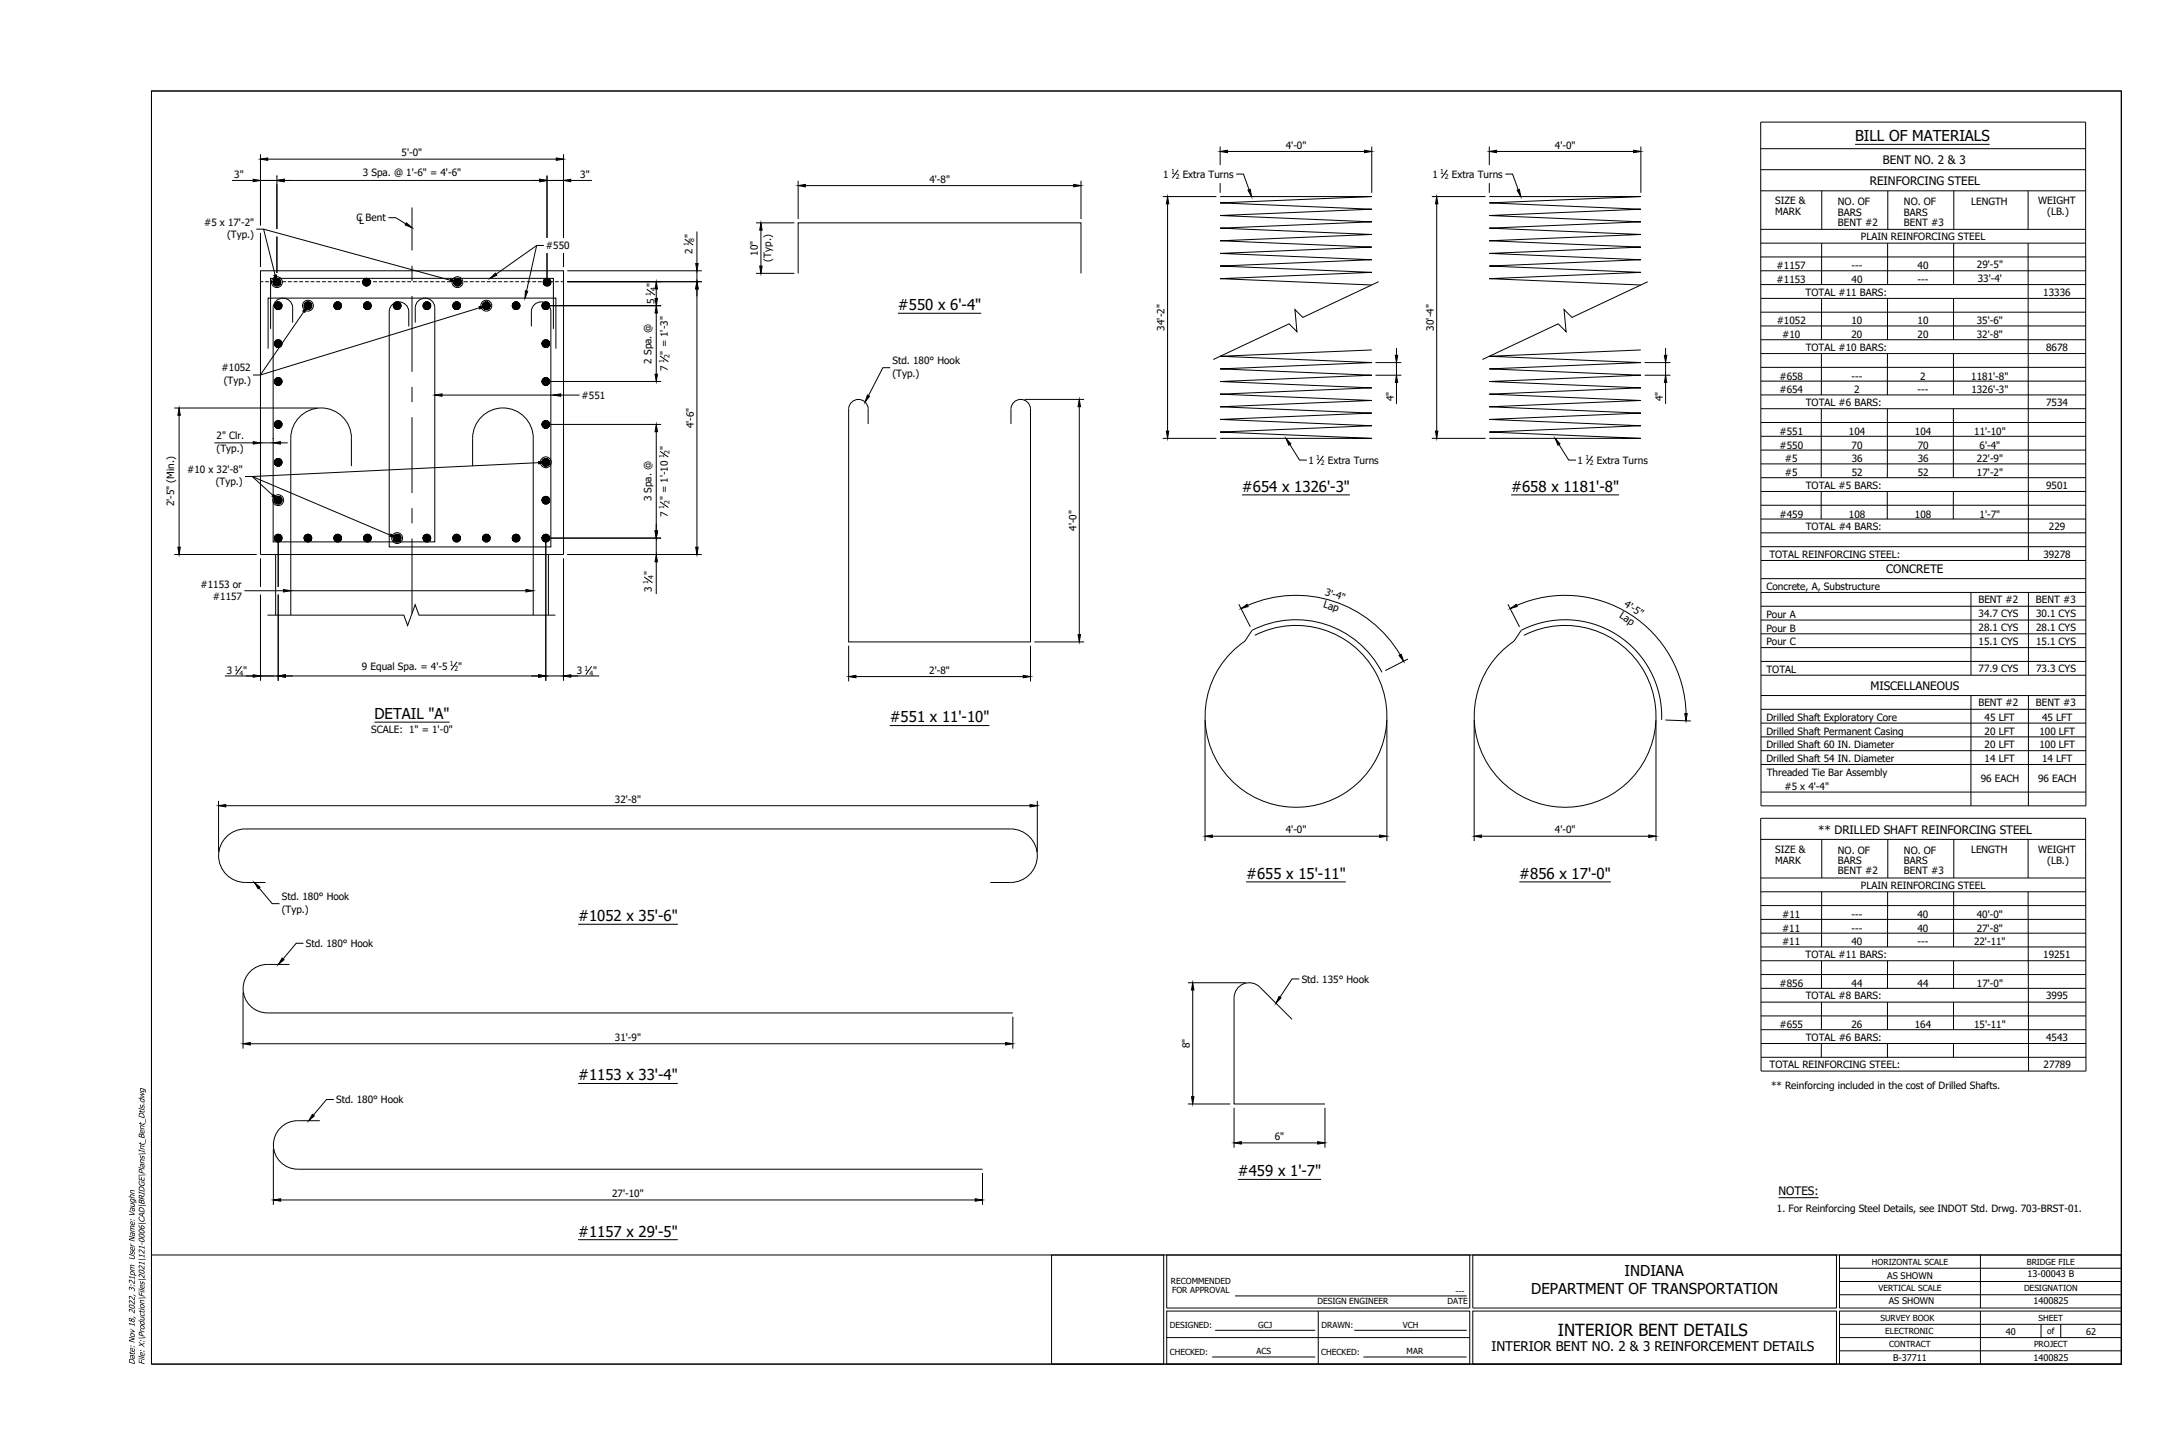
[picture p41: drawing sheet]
<svg xmlns="http://www.w3.org/2000/svg" width="914mm" height="610mm" viewBox="0 0 914 610" stroke-linecap="round" stroke-linejoin="round" font-family="sans-serif">
<defs><g id="words">
<text font-size="7" x="652.9" y="559.7">INTERIOR BENT DETAILS</text>
<g font-size="6.3">
<text x="777.4" y="59.2">BILL OF MATERIALS</text>
<text x="376.3" y="129.9">#550 x 6'-4&quot;</text>
<text x="520.5" y="206">#654 x 1326'-3&quot;</text>
<text x="633.3" y="206">#658 x 1181'-8&quot;</text>
<text x="156.9" y="301.3">DETAIL &quot;A&quot;</text>
<text x="372.9" y="302.7">#551 x 11'-10&quot;</text>
<text x="522.2" y="368.2">#655 x 15'-11&quot;</text>
<text x="636.7" y="368.2">#856 x 17'-0&quot;</text>
<text x="242.3" y="386">#1052 x 35'-6&quot;</text>
<text x="242.3" y="452.6">#1153 x 33'-4&quot;</text>
<text x="518.7" y="492.8">#459 x 1'-7&quot;</text>
<text x="242.3" y="518.1">#1157 x 29'-5&quot;</text>
<text x="680.8" y="534.7">INDIANA</text>
<text x="641.7" y="542.2">DEPARTMENT OF TRANSPORTATION</text>
</g>
<text font-size="5.6" x="625" y="566.1">INTERIOR BENT NO. 2 &amp; 3 REINFORCEMENT DETAILS</text>
<g font-size="4.9">
<text x="789.1" y="68.9">BENT NO. 2 &amp; 3</text>
<text x="783.6" y="77.5">REINFORCING STEEL</text>
<text x="790.4" y="240.2">CONCRETE</text>
<text x="783.8" y="289.2">MISCELLANEOUS</text>
<text x="761.9" y="349.2">** DRILLED SHAFT REINFORCING STEEL</text>
<text x="745.3" y="500.8">NOTES:</text>
</g>
<g font-size="4.2">
<text x="168.3" y="65.4">5'-0&quot;</text>
<text x="538.8" y="62.2">4'-0&quot;</text>
<text x="651.6" y="62.2">4'-0&quot;</text>
<text x="98.2" y="74.4">3&quot;</text>
<text x="152.1" y="73.6">3 Spa. @ 1'-6&quot; = 4'-6&quot;</text>
<text x="243.2" y="74.4">3&quot;</text>
<text x="389.5" y="76.5">4'-8&quot;</text>
<text x="487.5" y="74.4">1</text>
<text x="495.6" y="74.4">Extra Turns</text>
<text x="600.3" y="74.4">1</text>
<text x="608.4" y="74.4">Extra Turns</text>
<text x="743.9" y="85.7">SIZE &amp;</text>
<text x="770.2" y="85.9">NO. OF</text>
<text x="797.9" y="85.9">NO. OF</text>
<text x="826" y="85.7">LENGTH</text>
<text x="854.1" y="85.7">WEIGHT</text>
<text x="85.5" y="94.5">#5 x 17'-2&quot;</text>
<text x="149.4" y="92.7">C Bent</text>
<text x="150.5" y="94">L</text>
<text x="743.9" y="90.1">MARK</text>
<text x="770.2" y="90.3">BARS</text>
<text x="770.2" y="94.6">BENT #2</text>
<text x="797.9" y="90.3">BARS</text>
<text x="797.9" y="94.6">BENT #3</text>
<text x="857.9" y="90.1">(LB.)</text>
<text x="95.2" y="99.8">(Typ.)</text>
<text x="290.3" y="99.6" transform="rotate(-90 290.3 99.6)">&quot;</text>
<text x="779.8" y="100.7">PLAIN REINFORCING STEEL</text>
<text x="228.8" y="104.4">#550</text>
<text x="290.3" y="106.4" transform="rotate(-90 290.3 106.4)">2</text>
<text x="317.6" y="107.2" transform="rotate(-90 317.6 107.2)">10&quot;</text>
<text x="323.1" y="109.6" transform="rotate(-90 323.1 109.6)">(Typ.)</text>
<text x="744.5" y="112.8">#1157</text>
<text x="775.9" y="112.8">---</text>
<text x="803.6" y="112.8">40</text>
<text x="828.4" y="112.4">29'-5&quot;</text>
<text x="744.5" y="118.6">#1153</text>
<text x="775.9" y="118.6">40</text>
<text x="803.6" y="118.6">---</text>
<text x="828.8" y="118.1">33'-4'</text>
<text x="274.3" y="120.4" transform="rotate(-90 274.3 120.4)">&quot;</text>
<text x="756.7" y="123.9">TOTAL #11 BARS:</text>
<text x="856.3" y="123.9">13336</text>
<text x="274.3" y="127.4" transform="rotate(-90 274.3 127.4)">5</text>
<text x="744.6" y="135.9">#1052</text>
<text x="775.9" y="135.9">10</text>
<text x="803.6" y="135.9">10</text>
<text x="828.4" y="135.9">35'-6&quot;</text>
<text x="488" y="138.5" transform="rotate(-90 488 138.5)">34'-2&quot;</text>
<text x="600.8" y="138.5" transform="rotate(-90 600.8 138.5)">30'-4&quot;</text>
<text x="746.8" y="141.7">#10</text>
<text x="775.9" y="141.7">20</text>
<text x="803.6" y="141.7">20</text>
<text x="828.4" y="141.7">32'-8&quot;</text>
<text x="279.8" y="148.5" transform="rotate(-90 279.8 148.5)">&quot; = 1'-3&quot;</text>
<text x="756.7" y="147">TOTAL #10 BARS:</text>
<text x="857.5" y="147">8678</text>
<text x="92.9" y="155.6">#1052</text>
<text x="273" y="152.4" transform="rotate(-90 273 152.4)">2 Spa. @</text>
<text x="279.8" y="155.3" transform="rotate(-90 279.8 155.3)">7</text>
<text x="374" y="152.6">Std. 180° Hook</text>
<text x="93.8" y="160.9">(Typ.)</text>
<text x="374" y="157.8">(Typ.)</text>
<text x="745.7" y="159">#658</text>
<text x="775.9" y="159">---</text>
<text x="804.7" y="159">2</text>
<text x="826.1" y="159">1181'-8&quot;</text>
<text x="243.7" y="167">#551</text>
<text x="745.7" y="164.8">#654</text>
<text x="777" y="164.8">2</text>
<text x="803.6" y="164.8">---</text>
<text x="826.1" y="164.8">1326'-3&quot;</text>
<text x="584.1" y="168.2" transform="rotate(-90 584.1 168.2)">4&quot;</text>
<text x="696.8" y="168.2" transform="rotate(-90 696.8 168.2)">4&quot;</text>
<text x="756.7" y="170.1">TOTAL #6 BARS:</text>
<text x="857.5" y="170.1">7534</text>
<text x="290.8" y="179.4" transform="rotate(-90 290.8 179.4)">4'-6&quot;</text>
<text x="90.8" y="184">2&quot; Clr.</text>
<text x="745.7" y="182.1">#551</text>
<text x="774.8" y="182.1">104</text>
<text x="802.5" y="182.1">104</text>
<text x="827.3" y="182.1">11'-10&quot;</text>
<text x="90.8" y="189.3">(Typ.)</text>
<text x="279.8" y="188.5" transform="rotate(-90 279.8 188.5)">&quot;</text>
<text x="745.7" y="187.9">#550</text>
<text x="775.9" y="187.9">70</text>
<text x="803.6" y="187.9">70</text>
<text x="829.6" y="187.9">6'-4&quot;</text>
<text x="548.3" y="194.3">1</text>
<text x="556.4" y="194.3">Extra Turns</text>
<text x="661.1" y="194.3">1</text>
<text x="669.2" y="194.3">Extra Turns</text>
<text x="748" y="193.7">#5</text>
<text x="776" y="193.7">36</text>
<text x="803.6" y="193.7">36</text>
<text x="828.5" y="193.7">22'-9&quot;</text>
<text x="78.5" y="198.2">#10 x 32'-8&quot;</text>
<text x="90.4" y="203.4">(Typ.)</text>
<text x="748" y="199.5">#5</text>
<text x="776" y="199.5">52</text>
<text x="803.6" y="199.5">52</text>
<text x="828.5" y="199.5">17'-2&quot;</text>
<text x="279.8" y="209.6" transform="rotate(-90 279.8 209.6)">&quot; = 1'-10</text>
<text x="756.7" y="204.8">TOTAL #5 BARS:</text>
<text x="857.5" y="204.8">9501</text>
<text x="73" y="212.1" transform="rotate(-90 73 212.1)">2'-5&quot; (Min.)</text>
<text x="273" y="210" transform="rotate(-90 273 210)">3 Spa. @</text>
<text x="279.8" y="216.4" transform="rotate(-90 279.8 216.4)">7</text>
<text x="745.7" y="216.8">#459</text>
<text x="774.8" y="216.8">108</text>
<text x="802.5" y="216.8">108</text>
<text x="829.6" y="216.8">1'-7&quot;</text>
<text x="451.1" y="222.4" transform="rotate(-90 451.1 222.4)">4'-0&quot;</text>
<text x="756.8" y="222.1">TOTAL #4 BARS:</text>
<text x="858.6" y="222.1">229</text>
<text x="741.5" y="233.7">TOTAL REINFORCING STEEL:</text>
<text x="856.3" y="233.7">39278</text>
<text x="273.2" y="241" transform="rotate(-90 273.2 241)">&quot;</text>
<text x="84" y="246.5">#1153 or</text>
<text x="89.2" y="251.6">#1157</text>
<text x="273.2" y="247.9" transform="rotate(-90 273.2 247.9)">3</text>
<text x="555" y="249.2" transform="rotate(18 555 249.2)">3'-4&quot;</text>
<text x="740.3" y="247.3">Concrete, A, Substructure</text>
<text x="554.3" y="254.4" transform="rotate(18 554.3 254.4)">Lap</text>
<text x="680.3" y="253.9" transform="rotate(32 680.3 253.9)">4'-5&quot;</text>
<text x="829.1" y="252.5">BENT #2</text>
<text x="853.2" y="252.5">BENT #3</text>
<text x="678.3" y="258.7" transform="rotate(33 678.3 258.7)">Lap</text>
<text x="740.3" y="258.8">Pour A</text>
<text x="829.2" y="258.6">34.7 CYS</text>
<text x="853.2" y="258.6">30.1 CYS</text>
<text x="740.3" y="264.6">Pour B</text>
<text x="829.2" y="264.4">28.1 CYS</text>
<text x="853.2" y="264.4">28.1 CYS</text>
<text x="740.3" y="270.4">Pour C</text>
<text x="829.2" y="270.2">15.1 CYS</text>
<text x="853.2" y="270.2">15.1 CYS</text>
<text x="151.7" y="280.6">9 Equal Spa. = 4'-5</text>
<text x="192" y="280.6">&quot;</text>
<text x="740.3" y="281.9">TOTAL</text>
<text x="829.2" y="281.7">77.9 CYS</text>
<text x="853.2" y="281.7">73.3 CYS</text>
<text x="95" y="282.4">3</text>
<text x="102" y="282.4">&quot;</text>
<text x="241.7" y="282.4">3</text>
<text x="248.6" y="282.4">&quot;</text>
<text x="389.4" y="282.2">2'-8&quot;</text>
<text x="829.1" y="295.7">BENT #2</text>
<text x="853.2" y="295.7">BENT #3</text>
<text x="740.3" y="302">Drilled Shaft Exploratory Core</text>
<text x="831.7" y="302">45 LFT</text>
<text x="855.8" y="302">45 LFT</text>
<text x="155.6" y="307.1">SCALE: 1&quot; = 1'-0&quot;</text>
<text x="740.3" y="307.8">Drilled Shaft Permanent Casing</text>
<text x="831.7" y="307.8">20 LFT</text>
<text x="854.6" y="307.8">100 LFT</text>
<text x="740.3" y="313.6">Drilled Shaft 60 IN. Diameter</text>
<text x="831.7" y="313.6">20 LFT</text>
<text x="854.6" y="313.6">100 LFT</text>
<text x="740.3" y="319.4">Drilled Shaft 54 IN. Diameter</text>
<text x="831.7" y="319.4">14 LFT</text>
<text x="855.8" y="319.4">14 LFT</text>
<text x="740.4" y="325.1">Threaded Tie Bar Assembly</text>
<text x="830" y="327.8">96 EACH</text>
<text x="854.1" y="327.8">96 EACH</text>
<text x="747.8" y="330.9">#5 x 4'-4&quot;</text>
<text x="257.7" y="336.3">32'-8&quot;</text>
<text x="538.8" y="349.1">4'-0&quot;</text>
<text x="651.6" y="349.1">4'-0&quot;</text>
<text x="743.9" y="357.4">SIZE &amp;</text>
<text x="770.2" y="357.6">NO. OF</text>
<text x="797.9" y="357.6">NO. OF</text>
<text x="826" y="357.4">LENGTH</text>
<text x="854.1" y="357.4">WEIGHT</text>
<text x="743.9" y="361.8">MARK</text>
<text x="770.2" y="362.1">BARS</text>
<text x="797.9" y="362.1">BARS</text>
<text x="857.9" y="361.8">(LB.)</text>
<text x="770.2" y="366.3">BENT #2</text>
<text x="797.9" y="366.3">BENT #3</text>
<text x="118.1" y="377.2">Std. 180° Hook</text>
<text x="779.8" y="372.5">PLAIN REINFORCING STEEL</text>
<text x="118" y="382.4">(Typ.)</text>
<text x="746.8" y="384.5">#11</text>
<text x="775.9" y="384.5">---</text>
<text x="803.6" y="384.5">40</text>
<text x="828.4" y="384.5">40'-0&quot;</text>
<text x="746.8" y="390.3">#11</text>
<text x="775.9" y="390.3">---</text>
<text x="803.5" y="390.3">40</text>
<text x="828.4" y="390.3">27'-8&quot;</text>
<text x="128.2" y="396.7">Std. 180° Hook</text>
<text x="746.8" y="396.1">#11</text>
<text x="756.7" y="401.4">TOTAL #11 BARS:</text>
<text x="775.9" y="396.1">40</text>
<text x="803.6" y="396.1">---</text>
<text x="827.2" y="396.1">22'-11&quot;</text>
<text x="856.3" y="401.4">19251</text>
<text x="545.5" y="411.7">Std. 135° Hook</text>
<text x="745.7" y="413.4">#856</text>
<text x="775.9" y="413.4">44</text>
<text x="803.6" y="413.4">44</text>
<text x="828.4" y="413.4">17'-0&quot;</text>
<text x="756.7" y="418.7">TOTAL #8 BARS:</text>
<text x="857.5" y="418.7">3995</text>
<text x="745.7" y="430.8">#655</text>
<text x="775.9" y="430.8">26</text>
<text x="802.4" y="430.8">164</text>
<text x="827.3" y="430.8">15'-11&quot;</text>
<text x="257.7" y="436.1">31'-9&quot;</text>
<text x="756.8" y="436.1">TOTAL #6 BARS:</text>
<text x="857.5" y="436.1">4543</text>
<text x="498.6" y="439.1" transform="rotate(-90 498.6 439.1)">8&quot;</text>
<text x="741.6" y="447.6">TOTAL REINFORCING STEEL:</text>
<text x="856.4" y="447.6">27789</text>
<text x="742.2" y="456.1">** Reinforcing included in the cost of Drilled Shafts.</text>
<text x="140.9" y="462.2">Std. 180° Hook</text>
<text x="534.2" y="477.6">6&quot;</text>
<text x="256.5" y="501.5">27'-10&quot;</text>
<text x="744.7" y="507.7">1. For Reinforcing Steel Details, see INDOT Std. Drwg. 703-BRST-01.</text>
</g>
<g font-size="4.1">
<text x="56.4" y="571.8" transform="rotate(-90 56.4 571.8)">Date: Nov 18, 2022, 3:21pm User Name: Vaughn</text>
<text x="60.5" y="571.8" transform="rotate(-90 60.5 571.8)">File: X:\Production\Files\2021\121-0006\CAD\BRIDGE\Plans\Int_Bent_Dtls.dwg</text>
</g>
<g font-size="3.8">
<text x="790.9" y="535.7">AS SHOWN</text>
<text x="849.7" y="535.2">13-00043 B</text>
<text x="791.5" y="546.5">AS SHOWN</text>
<text x="852.1" y="546.2">1400825</text>
<text x="840.5" y="559.4">40</text>
<text x="874.2" y="559.2">62</text>
<text x="793.3" y="570.2">B-37711</text>
<text x="852.1" y="570.2">1400825</text>
</g>
<g font-size="3.5">
<text x="784.5" y="529.8">HORIZONTAL SCALE</text>
<text x="849.4" y="529.8">BRIDGE FILE</text>
<text x="490.7" y="537.9">RECOMMENDED</text>
<text x="491.2" y="541.7">FOR APPROVAL</text>
<text x="610" y="542.1">---</text>
<text x="787.2" y="541">VERTICAL SCALE</text>
<text x="848.2" y="541">DESIGNATION</text>
<text x="552.1" y="546.2">DESIGN ENGINEER</text>
<text x="606.6" y="546.2">DATE</text>
<text x="490.2" y="556.6">DESIGNED:</text>
<text x="527.2" y="556.3">GCJ</text>
<text x="553.8" y="556.6">DRAWN:</text>
<text x="587.8" y="556.3">VCH</text>
<text x="788" y="553.3">SURVEY BOOK</text>
<text x="854.3" y="553.3">SHEET</text>
<text x="790.1" y="559.1">ELECTRONIC</text>
<text x="857.9" y="558.9">of</text>
<text x="490.2" y="567.7">CHECKED:</text>
<text x="526.5" y="567.3">ACS</text>
<text x="553.7" y="567.7">CHECKED:</text>
<text x="589.5" y="567.3">MAR</text>
<text x="791.7" y="564.5">CONTRACT</text>
<text x="852.4" y="564.5">PROJECT</text>
</g>
<g font-size="2.9">
<text x="490.8" y="72.9">1</text>
<text x="492.7" y="75.1">2</text>
<text x="603.6" y="72.9">1</text>
<text x="605.5" y="75.1">2</text>
<text x="291" y="101.2" transform="rotate(-90 291 101.2)">8</text>
<text x="288.7" y="103.2" transform="rotate(-90 288.7 103.2)">1</text>
<text x="272.8" y="124.1" transform="rotate(-90 272.8 124.1)">1</text>
<text x="274.9" y="122.1" transform="rotate(-90 274.9 122.1)">4</text>
<text x="278.3" y="152.1" transform="rotate(-90 278.3 152.1)">1</text>
<text x="280.5" y="150.2" transform="rotate(-90 280.5 150.2)">2</text>
<text x="280.5" y="190.1" transform="rotate(-90 280.5 190.1)">2</text>
<text x="278.3" y="192" transform="rotate(-90 278.3 192)">1</text>
<text x="551.6" y="192.7">1</text>
<text x="553.5" y="194.9">2</text>
<text x="664.4" y="192.7">1</text>
<text x="666.3" y="194.9">2</text>
<text x="278.3" y="213.1" transform="rotate(-90 278.3 213.1)">1</text>
<text x="280.5" y="211.2" transform="rotate(-90 280.5 211.2)">2</text>
<text x="271.7" y="244.7" transform="rotate(-90 271.7 244.7)">1</text>
<text x="273.8" y="242.7" transform="rotate(-90 273.8 242.7)">4</text>
<text x="98.3" y="280.9">1</text>
<text x="188.5" y="279.1">1</text>
<text x="190.4" y="281.2">2</text>
<text x="245" y="280.9">1</text>
<text x="100.3" y="283.1">4</text>
<text x="247" y="283.1">4</text>
</g>
</g></defs>
<!-- layer: P_BR-Bridge -->
<path d="M172.7 86.9v18.1M172.7 111.3v6.4M172.7 124v31.8M172.7 162.1v6.4M172.7 174.8v31.8M172.7 212.9v6.4M172.7 225.6v31.4" fill="none" stroke="#000" stroke-width=".42"/>
<!-- layer: P_BR-Pier -->
<g fill="none" stroke="#000" stroke-width=".42">
<path d="M109.2 118v-4.5h127v4.5M109.2 118v114.3h127v-114.3M109.2 118h1.1M111.1 118h1.6M113.5 118h1.6M115.9 118h1.6M118.3 118h1.6M120.6 118h1.6M123 118h1.6M125.4 118h1.6M127.8 118h1.6M130.2 118h1.6"/>
<path d="M132.6 118h1.6M135 118h1.5M137.3 118h1.6M139.7 118h1.6M142.1 118h1.6M144.5 118h1.6M146.9 118h1.5M149.2 118h1.6M151.6 118h1.6M154 118h1.6M156.4 118h1.6M158.8 118h1.6"/>
<path d="M161.1 118h1.6M163.5 118h1.6M165.9 118h1.6M168.3 118h1.6M170.7 118h1.6M173.1 118h1.5M175.4 118h1.6M177.8 118h1.6M180.2 118h1.6M182.6 118h1.6M185 118h1.5M187.3 118h1.6"/>
<path d="M189.7 118h1.6M192.1 118h1.6M194.5 118h1.6M196.9 118h1.6M199.2 118h1.6M201.6 118h1.6M204 118h1.6M206.4 118h1.6M208.8 118h1.6M211.2 118h1.5M213.6 118h1.5M215.9 118h1.6"/>
<path d="M218.3 118h1.6M220.7 118h1.6M223.1 118h1.6M225.4 118h1.6M227.8 118h1.6M230.2 118h1.6M232.6 118h1.6M235 118h1.2M115.5 232.3v25.4M229.8 232.3v25.4"/>
</g>
<!-- layer: P_BR-Reinforcing Plain_Cap -->
<path d="M334.5 114.5v-21.1h118.5v21.1M113.4 137.8v-21.2h118.5v21.2M122.6 135.2l.1-6.5a4.1 4.1 0 0 0-4.1-3.8 4.1 4.1 0 0 0-4.1 3.8v98.3h67.7v-98.3a4.1 4.1 0 0 0-4.1-3.8 4.1 4.1 0 0 0-4.1 3.8v6.5M222.7 130.3v6.5M230.8 130.3v98.9h-67.7v-98.9a4.1 4.1 0 0 1 4.1-3.8 4.1 4.1 0 0 1 4.1 3.8v6.5M230.9 130.3a4.1 4.1 0 0 0-4.1-3.8 4.1 4.1 0 0 0-4.1 3.8M112.4 146.1v-21.2h120.6v21.2M363.8 177.6v-6.4a4.1 4.1 0 0 0-4.1-3.9 4.1 4.1 0 0 0-4 3.9l-.1 97.7h76.2v-97.7a4.1 4.1 0 0 0-4-3.9 4.1 4.1 0 0 0-4.1 3.9v6.4" fill="none" stroke="#000" stroke-width=".42"/>
<g fill="#000" stroke="#000" stroke-width=".42">
<path d="M116 118.2h1.6v.4zM153.6 118.2h1.6l-.1 .4zM191.7 118.2h1.6v.4zM229.3 118.2h1.5v.4zM116.6 128.1h1.6l-.1 .3zM127.5 127.7l1.5 .4h-1.6zM140 127.7l1.5 .4h-1.6zM152.4 127.7l1.6 .4h-1.6zM164.9 127.7l1.5 .4h-1.6zM177.3 127.7l1.6 .4h-1.6zM189.8 127.7l1.5 .4h-1.5zM202.3 127.7l1.5 .4h-1.6z"/>
<path d="M214.7 127.7l1.6 .4h-1.6zM228.7 128.1h1.6v.3zM116.6 144h1.6l-.1 .3zM228.7 144h1.6v.3zM116.6 159.8h1.6l-.1 .4zM116.6 177.8h1.6l-.1 .4zM228.7 177.8h1.6v.4zM228.7 159.8h1.6v.4zM116.6 193.7h1.6l-.1 .4zM228.7 193.7h1.6v.4zM116.6 209.6h1.6l-.1 .3zM228.7 209.6h1.6v.3z"/>
<path d="M116.6 225.4h1.6l-.1 .4zM129 225.4h1.6v.4zM141.5 225.4h1.6l-.1 .4zM154 225.4h1.6l-.1 .4zM166.4 225.4h1.6v.4zM178.9 225.4h1.6l-.1 .4zM191.3 225.4h1.6v.4zM203.8 225.4h1.6v.4zM216.3 225.4h1.6l-.1 .4zM228.7 225.4h1.6v.4z"/>
<path d="M114.5 118.6l.1 .3 1.4-.7zM114.6 118.9l1.4-.7-1.2 1zM114.8 119.2l.2 .3 1-1.3z"/>
<path d="M114.6 117.5l-.1 .4 1.5 .3zM114.5 117.9l1.5 .3h-1.6zM114.4 118.2l.1 .4 1.5-.4z"/>
<path d="M116 118.2l-1 1.3 .4 .2zM116 118.2l-.3 1.6-.3-.1zM116 118.2l-.3 1.6h.3z"/>
<path d="M115 117l1 1.2-.6-1.4zM115 117l1 1.2-1.2-1zM114.8 117.2l-.2 .3 1.4 .7z"/>
<path d="M116 118.2v1.6h.4zM116 118.2l.7 1.5-.3 .1zM116 118.2l.7 1.5 .3-.2z"/>
<path d="M116 116.6v1.6l.4-1.5zM115.7 116.7l.3-.1v1.6zM115.4 116.8l.6 1.4-.3-1.5z"/>
<path d="M116 118.2l1 1.3 .3-.3zM116 118.2l1.5 .7-.2 .3zM116 118.2l1.5 .7 .1-.3z"/>
<path d="M117 117l-1 1.2 1.3-1zM116.7 116.8l.3 .2-1 1.2zM116.4 116.7l-.4 1.5 .7-1.4z"/>
<path d="M116 118.2h1.6v-.3zM116 118.2l1.5-.7 .1 .4zM116 118.2l1.5-.7-.2-.3z"/>
<path d="M152 118.6l.2 .3 1.4-.7zM152.2 118.9l1.4-.7-1.2 1zM152.4 119.2l.2 .3 1-1.3z"/>
<path d="M152.2 117.5l-.2 .4 1.6 .3zM152 117.9l1.6 .3h-1.6zM152 118.2v.4l1.6-.4z"/>
<path d="M153.6 118.2l-1 1.3 .3 .2zM153.6 118.2l-.4 1.6-.3-.1zM153.6 118.2l-.4 1.6h.4z"/>
<path d="M152.6 117l1 1.2-.7-1.4zM152.6 117l1 1.2-1.2-1zM152.4 117.2l-.2 .3 1.4 .7z"/>
<path d="M153.6 118.2v1.6h.3zM153.6 118.2l.7 1.5-.4 .1zM153.6 118.2l.7 1.5 .3-.2z"/>
<path d="M153.6 116.6v1.6l.3-1.5zM153.2 116.7l.4-.1v1.6zM152.9 116.8l.7 1.4-.4-1.5z"/>
<path d="M153.6 118.2l1 1.3 .2-.3zM153.6 118.2l1.4 .7-.2 .3zM153.6 118.2l1.4 .7 .1-.3z"/>
<path d="M154.6 117l-1 1.2 1.2-1zM154.3 116.8l.3 .2-1 1.2zM153.9 116.7l-.3 1.5 .7-1.4z"/>
<path d="M153.6 118.2h1.6l-.1-.3zM153.6 118.2l1.4-.7 .1 .4zM153.6 118.2l1.4-.7-.2-.3z"/>
<path d="M190.1 118.6l.2 .3 1.4-.7zM190.3 118.9l1.4-.7-1.2 1zM190.5 119.2l.2 .3 1-1.3z"/>
<path d="M190.3 117.5l-.2 .4 1.6 .3zM190.1 117.9l1.6 .3h-1.6zM190.1 118.2v.4l1.6-.4z"/>
<path d="M191.7 118.2l-1 1.3 .3 .2zM191.7 118.2l-.4 1.6-.3-.1zM191.7 118.2l-.4 1.6h.4z"/>
<path d="M190.7 117l1 1.2-.7-1.4zM190.7 117l1 1.2-1.2-1zM190.5 117.2l-.2 .3 1.4 .7z"/>
<path d="M191.7 118.2v1.6h.3zM191.7 118.2l.7 1.5-.4 .1zM191.7 118.2l.7 1.5 .3-.2z"/>
<path d="M191.7 116.6v1.6l.3-1.5zM191.3 116.7l.4-.1v1.6zM191 116.8l.7 1.4-.4-1.5z"/>
<path d="M191.7 118.2l1 1.3 .2-.3zM191.7 118.2l1.4 .7-.2 .3zM191.7 118.2l1.4 .7 .2-.3z"/>
<path d="M192.7 117l-1 1.2 1.2-1zM192.4 116.8l.3 .2-1 1.2zM192 116.7l-.3 1.5 .7-1.4z"/>
<path d="M191.7 118.2h1.6v-.3zM191.7 118.2l1.4-.7 .2 .4zM191.7 118.2l1.4-.7-.2-.3z"/>
<path d="M227.7 118.6l.1 .3 1.5-.7zM227.8 118.9l1.5-.7-1.3 1zM228 119.2l.3 .3 1-1.3z"/>
<path d="M227.8 117.5l-.1 .4 1.6 .3zM227.7 117.9l1.6 .3h-1.6zM227.7 118.2v.4l1.6-.4z"/>
<path d="M229.3 118.2l-1 1.3 .3 .2zM229.3 118.2l-.4 1.6-.3-.1zM229.3 118.2l-.4 1.6h.4z"/>
<path d="M228.3 117l1 1.2-.7-1.4zM228.3 117l1 1.2-1.3-1zM228 117.2l-.2 .3 1.5 .7z"/>
<path d="M229.3 118.2v1.6h.3zM229.3 118.2l.6 1.5-.3 .1zM229.3 118.2l.6 1.5 .4-.2z"/>
<path d="M229.3 116.6v1.6l.3-1.5zM228.9 116.7l.4-.1v1.6zM228.6 116.8l.7 1.4-.4-1.5z"/>
<path d="M229.3 118.2l1 1.3 .2-.3zM229.3 118.2l1.4 .7-.2 .3zM229.3 118.2l1.4 .7 .1-.3z"/>
<path d="M230.3 117l-1 1.2 1.2-1zM229.9 116.8l.4 .2-1 1.2zM229.6 116.7l-.3 1.5 .6-1.4z"/>
<path d="M229.3 118.2h1.5v-.3zM229.3 118.2l1.4-.7 .1 .4zM229.3 118.2l1.4-.7-.2-.3z"/>
<path d="M115 128.4l.1 .4 1.5-.7zM115.1 128.8l1.5-.7-1.3 1zM115.3 129.1l.3 .2 1-1.2z"/>
<path d="M115.1 127.4l-.1 .3 1.6 .4zM115 127.7l1.6 .4h-1.6zM115 128.1v.3l1.6-.3z"/>
<path d="M116.6 128.1l-1 1.2 .3 .2zM116.6 128.1l-.4 1.5-.3-.1zM116.6 128.1l-.4 1.5 .4 .1z"/>
<path d="M115.6 126.8l1 1.3-.7-1.5zM115.6 126.8l1 1.3-1.3-1zM115.3 127.1l-.2 .3 1.5 .7z"/>
<path d="M116.6 128.1v1.6l.3-.1zM116.6 128.1l.7 1.4-.4 .1zM116.6 128.1l.7 1.4 .3-.2z"/>
<path d="M116.6 126.5v1.6l.3-1.6zM116.2 126.5h.4v1.6zM115.9 126.6l.7 1.5-.4-1.6z"/>
<path d="M116.6 128.1l1 1.2 .2-.2zM116.6 128.1l1.4 .7-.2 .3zM116.6 128.1l1.4 .7 .1-.4z"/>
<path d="M117.6 126.8l-1 1.3 1.2-1zM117.3 126.6l.3 .2-1 1.3zM116.9 126.5l-.3 1.6 .7-1.5z"/>
<path d="M116.6 128.1h1.6l-.1-.4zM116.6 128.1l1.4-.7 .1 .3zM116.6 128.1l1.4-.7-.2-.3z"/>
<path d="M127.4 128.1l.1 .3 1.5-.3zM127.5 128.4l1.5-.3-1.4 .7zM127.6 128.8l.2 .3 1.2-1z"/>
<path d="M127.8 129.1l.3 .2 .9-1.2zM129 128.1l-.6 1.4-.3-.2zM129 128.1l-.6 1.4 .3 .1z"/>
<path d="M128.1 126.8l-.3 .3 1.2 1zM127.8 127.1l1.2 1-1.4-.7zM127.6 127.4l-.1 .3 1.5 .4z"/>
<path d="M129 128.1l-.3 1.5 .3 .1zM129 128.1l.4 1.5-.4 .1zM129 128.1l.4 1.5 .3-.1z"/>
<path d="M128.7 126.5l.3 1.6v-1.6zM128.4 126.6l.3-.1 .3 1.6zM128.1 126.8l.9 1.3-.6-1.5z"/>
<path d="M129 128.1l.7 1.4 .3-.2zM129 128.1l1.3 1-.3 .2zM129 128.1l1.3 1 .2-.3z"/>
<path d="M129.7 126.6l-.7 1.5 1-1.3zM129.4 126.5l.3 .1-.7 1.5zM129 126.5v1.6l.4-1.6z"/>
<path d="M129 128.1l1.5 .7 .1-.4zM129 128.1h1.6v.3zM129 128.1h1.6v-.4z"/>
<path d="M129 128.1l1.6-.4-.1-.3zM129 128.1l1.3-1 .2 .3zM130 126.8l-1 1.3 1.3-1z"/>
<path d="M139.9 128.1l.1 .3 1.5-.3zM140 128.4l1.5-.3-1.4 .7zM140.1 128.8l.2 .3 1.2-1z"/>
<path d="M140.3 129.1l.2 .2 1-1.2zM141.5 128.1l-.7 1.4-.3-.2zM141.5 128.1l-.7 1.4 .3 .1z"/>
<path d="M140.5 126.8l-.2 .3 1.2 1zM140.3 127.1l1.2 1-1.4-.7zM140.1 127.4l-.1 .3 1.5 .4z"/>
<path d="M141.5 128.1l-.4 1.5 .4 .1zM141.5 128.1l.4 1.5-.4 .1zM141.5 128.1l.4 1.5 .3-.1z"/>
<path d="M141.1 126.5l.4 1.6v-1.6zM140.8 126.6l.3-.1 .4 1.6zM140.5 126.8l1 1.3-.7-1.5z"/>
<path d="M141.5 128.1l.7 1.4 .3-.2zM141.5 128.1l1.2 1-.2 .2zM141.5 128.1l1.2 1 .2-.3z"/>
<path d="M142.2 126.6l-.7 1.5 1-1.3zM141.9 126.5l.3 .1-.7 1.5zM141.5 126.5v1.6l.4-1.6z"/>
<path d="M141.5 128.1l1.4 .7 .1-.4zM141.5 128.1h1.6l-.1 .3zM141.5 128.1h1.6l-.1-.4z"/>
<path d="M141.5 128.1l1.5-.4-.1-.3zM141.5 128.1l1.2-1 .2 .3zM142.5 126.8l-1 1.3 1.2-1z"/>
<path d="M152.4 128.1v.3l1.6-.3zM152.4 128.4l1.6-.3-1.5 .7zM152.5 128.8l.2 .3 1.3-1z"/>
<path d="M152.7 129.1l.3 .2 1-1.2zM154 128.1l-.7 1.4-.3-.2zM154 128.1l-.7 1.4 .3 .1z"/>
<path d="M153 126.8l-.3 .3 1.3 1zM152.7 127.1l1.3 1-1.5-.7zM152.5 127.4l-.1 .3 1.6 .4z"/>
<path d="M154 128.1l-.4 1.5 .4 .1zM154 128.1l.3 1.5-.3 .1zM154 128.1l.3 1.5 .3-.1z"/>
<path d="M153.6 126.5l.4 1.6v-1.6zM153.3 126.6l.3-.1 .4 1.6zM153 126.8l1 1.3-.7-1.5z"/>
<path d="M154 128.1l.6 1.4 .4-.2zM154 128.1l1.2 1-.2 .2zM154 128.1l1.2 1 .2-.3z"/>
<path d="M154.6 126.6l-.6 1.5 1-1.3zM154.3 126.5l.3 .1-.6 1.5zM154 126.5v1.6l.3-1.6z"/>
<path d="M154 128.1l1.4 .7 .1-.4zM154 128.1h1.6l-.1 .3zM154 128.1h1.6l-.1-.4z"/>
<path d="M154 128.1l1.5-.4-.1-.3zM154 128.1l1.2-1 .2 .3zM155 126.8l-1 1.3 1.2-1z"/>
<path d="M164.8 128.1l.1 .3 1.5-.3zM164.9 128.4l1.5-.3-1.4 .7zM165 128.8l.2 .3 1.2-1z"/>
<path d="M165.2 129.1l.2 .2 1-1.2zM166.4 128.1l-.7 1.4-.3-.2zM166.4 128.1l-.7 1.4 .4 .1z"/>
<path d="M165.4 126.8l-.2 .3 1.2 1zM165.2 127.1l1.2 1-1.4-.7zM165 127.4l-.1 .3 1.5 .4z"/>
<path d="M166.4 128.1l-.3 1.5 .3 .1zM166.4 128.1l.4 1.5-.4 .1zM166.4 128.1l.4 1.5 .3-.1z"/>
<path d="M166.1 126.5l.3 1.6v-1.6zM165.7 126.6l.4-.1 .3 1.6zM165.4 126.8l1 1.3-.7-1.5z"/>
<path d="M166.4 128.1l.7 1.4 .3-.2zM166.4 128.1l1.3 1-.3 .2zM166.4 128.1l1.3 1 .2-.3z"/>
<path d="M167.1 126.6l-.7 1.5 1-1.3zM166.8 126.5l.3 .1-.7 1.5zM166.4 126.5v1.6l.4-1.6z"/>
<path d="M166.4 128.1l1.5 .7 .1-.4zM166.4 128.1h1.6v.3zM166.4 128.1h1.6v-.4z"/>
<path d="M166.4 128.1l1.6-.4-.1-.3zM166.4 128.1l1.3-1 .2 .3zM167.4 126.8l-1 1.3 1.3-1z"/>
<path d="M177.3 128.1v.3l1.6-.3zM177.3 128.4l1.6-.3-1.4 .7zM177.5 128.8l.2 .3 1.2-1z"/>
<path d="M177.7 129.1l.2 .2 1-1.2zM178.9 128.1l-.7 1.4-.3-.2zM178.9 128.1l-.7 1.4 .3 .1z"/>
<path d="M177.9 126.8l-.2 .3 1.2 1zM177.7 127.1l1.2 1-1.4-.7zM177.5 127.4l-.2 .3 1.6 .4z"/>
<path d="M178.9 128.1l-.4 1.5 .4 .1zM178.9 128.1l.3 1.5-.3 .1zM178.9 128.1l.3 1.5 .4-.1z"/>
<path d="M178.5 126.5l.4 1.6v-1.6zM178.2 126.6l.3-.1 .4 1.6zM177.9 126.8l1 1.3-.7-1.5z"/>
<path d="M178.9 128.1l.7 1.4 .3-.2zM178.9 128.1l1.2 1-.2 .2zM178.9 128.1l1.2 1 .2-.3z"/>
<path d="M179.6 126.6l-.7 1.5 1-1.3zM179.2 126.5l.4 .1-.7 1.5zM178.9 126.5v1.6l.3-1.6z"/>
<path d="M178.9 128.1l1.4 .7 .1-.4zM178.9 128.1h1.6l-.1 .3zM178.9 128.1h1.6l-.1-.4z"/>
<path d="M178.9 128.1l1.5-.4-.1-.3zM178.9 128.1l1.2-1 .2 .3zM179.9 126.8l-1 1.3 1.2-1z"/>
<path d="M189.8 128.1v.3l1.5-.3zM189.8 128.4l1.5-.3-1.4 .7zM189.9 128.8l.2 .3 1.2-1z"/>
<path d="M190.1 129.1l.3 .2 .9-1.2zM191.3 128.1l-.6 1.4-.3-.2zM191.3 128.1l-.6 1.4 .3 .1z"/>
<path d="M190.4 126.8l-.3 .3 1.2 1zM190.1 127.1l1.2 1-1.4-.7zM189.9 127.4l-.1 .3 1.5 .4z"/>
<path d="M191.3 128.1l-.3 1.5 .3 .1zM191.3 128.1l.4 1.5-.4 .1zM191.3 128.1l.4 1.5 .3-.1z"/>
<path d="M191 126.5l.3 1.6v-1.6zM190.7 126.6l.3-.1 .3 1.6zM190.4 126.8l.9 1.3-.6-1.5z"/>
<path d="M191.3 128.1l.7 1.4 .3-.2zM191.3 128.1l1.3 1-.3 .2zM191.3 128.1l1.3 1 .2-.3z"/>
<path d="M192 126.6l-.7 1.5 1-1.3zM191.7 126.5l.3 .1-.7 1.5zM191.3 126.5v1.6l.4-1.6z"/>
<path d="M191.3 128.1l1.5 .7 .1-.4zM191.3 128.1h1.6v.3zM191.3 128.1h1.6v-.4z"/>
<path d="M191.3 128.1l1.6-.4-.1-.3zM191.3 128.1l1.3-1 .2 .3zM192.3 126.8l-1 1.3 1.3-1z"/>
<path d="M202.2 128.1l.1 .3 1.5-.3zM202.3 128.4l1.5-.3-1.4 .7zM202.4 128.8l.2 .3 1.2-1z"/>
<path d="M202.6 129.1l.2 .2 1-1.2zM203.8 128.1l-.7 1.4-.3-.2zM203.8 128.1l-.7 1.4 .4 .1z"/>
<path d="M202.8 126.8l-.2 .3 1.2 1zM202.6 127.1l1.2 1-1.4-.7zM202.4 127.4l-.1 .3 1.5 .4z"/>
<path d="M203.8 128.1l-.3 1.5 .3 .1zM203.8 128.1l.4 1.5-.4 .1zM203.8 128.1l.4 1.5 .3-.1z"/>
<path d="M203.5 126.5l.3 1.6v-1.6zM203.1 126.6l.4-.1 .3 1.6zM202.8 126.8l1 1.3-.7-1.5z"/>
<path d="M203.8 128.1l.7 1.4 .3-.2zM203.8 128.1l1.3 1-.3 .2zM203.8 128.1l1.3 1 .1-.3z"/>
<path d="M204.5 126.6l-.7 1.5 1-1.3zM204.2 126.5l.3 .1-.7 1.5zM203.8 126.5v1.6l.4-1.6z"/>
<path d="M203.8 128.1l1.4 .7 .2-.4zM203.8 128.1h1.6v.3zM203.8 128.1h1.6v-.4z"/>
<path d="M203.8 128.1l1.6-.4-.2-.3zM203.8 128.1l1.3-1 .1 .3zM204.8 126.8l-1 1.3 1.3-1z"/>
<path d="M214.7 128.1v.3l1.6-.3zM214.7 128.4l1.6-.3-1.5 .7zM214.8 128.8l.2 .3 1.3-1z"/>
<path d="M215 129.1l.3 .2 1-1.2zM216.3 128.1l-.7 1.4-.3-.2zM216.3 128.1l-.7 1.4 .3 .1z"/>
<path d="M215.3 126.8l-.3 .3 1.3 1zM215 127.1l1.3 1-1.5-.7zM214.8 127.4l-.1 .3 1.6 .4z"/>
<path d="M216.3 128.1l-.4 1.5 .4 .1zM216.3 128.1l.3 1.5-.3 .1zM216.3 128.1l.3 1.5 .4-.1z"/>
<path d="M215.9 126.5l.4 1.6v-1.6zM215.6 126.6l.3-.1 .4 1.6zM215.3 126.8l1 1.3-.7-1.5z"/>
<path d="M216.3 128.1l.7 1.4 .3-.2zM216.3 128.1l1.2 1-.2 .2zM216.3 128.1l1.2 1 .2-.3z"/>
<path d="M217 126.6l-.7 1.5 1-1.3zM216.6 126.5l.4 .1-.7 1.5zM216.3 126.5v1.6l.3-1.6z"/>
<path d="M216.3 128.1l1.4 .7 .1-.4zM216.3 128.1h1.6l-.1 .3zM216.3 128.1h1.6l-.1-.4z"/>
<path d="M216.3 128.1l1.5-.4-.1-.3zM216.3 128.1l1.2-1 .2 .3zM217.3 126.8l-1 1.3 1.2-1z"/>
<path d="M227.2 128.4l.1 .4 1.4-.7zM227.3 128.8l1.4-.7-1.2 1zM227.5 129.1l.3 .2 .9-1.2z"/>
<path d="M227.3 127.4l-.1 .3 1.5 .4zM227.2 127.7l1.5 .4h-1.6zM227.1 128.1l.1 .3 1.5-.3z"/>
<path d="M228.7 128.1l-.9 1.2 .2 .2zM228.7 128.1l-.3 1.5-.4-.1zM228.7 128.1l-.3 1.5 .3 .1z"/>
<path d="M227.8 126.8l.9 1.3-.7-1.5zM227.8 126.8l.9 1.3-1.2-1zM227.5 127.1l-.2 .3 1.4 .7z"/>
<path d="M228.7 128.1v1.6l.4-.1zM228.7 128.1l.7 1.4-.3 .1zM228.7 128.1l.7 1.4 .3-.2z"/>
<path d="M228.7 126.5v1.6l.4-1.6zM228.4 126.5h.3v1.6zM228 126.6l.7 1.5-.3-1.6z"/>
<path d="M228.7 128.1l1 1.2 .3-.2zM228.7 128.1l1.5 .7-.2 .3zM228.7 128.1l1.5 .7 .1-.4z"/>
<path d="M229.7 126.8l-1 1.3 1.3-1zM229.4 126.6l.3 .2-1 1.3zM229.1 126.5l-.4 1.6 .7-1.5z"/>
<path d="M228.7 128.1h1.6v-.4zM228.7 128.1l1.5-.7 .1 .3zM228.7 128.1l1.5-.7-.2-.3z"/>
<path d="M115 144.3l.1 .4 1.5-.7zM115.1 144.7l1.5-.7-1.3 .9zM115.3 144.9l.3 .3 1-1.2z"/>
<path d="M115.1 143.3l-.1 .3 1.6 .4zM115 143.6l1.6 .4h-1.6zM115 144v.3l1.6-.3z"/>
<path d="M115.1 159.2l-.1 .3 1.6 .3zM115 159.5l1.6 .3h-1.6zM115 159.8v.4l1.6-.4z"/>
<path d="M116.6 144l-1 1.2 .3 .2zM116.6 144l-.4 1.5-.3-.1zM116.6 144l-.4 1.5h.4z"/>
<path d="M115.6 142.7l1 1.3-.7-1.5zM115.6 142.7l1 1.3-1.3-1zM115.3 143l-.2 .3 1.5 .7z"/>
<path d="M115.6 158.6l1 1.2-.7-1.4zM115.6 158.6l1 1.2-1.3-1zM115.3 158.8l-.2 .4 1.5 .6z"/>
<path d="M116.6 144v1.5h.3zM116.6 144l.7 1.4-.4 .1zM116.6 144l.7 1.4 .3-.2z"/>
<path d="M116.6 142.4v1.6l.3-1.6zM116.2 142.4h.4v1.6zM115.9 142.5l.7 1.5-.4-1.6z"/>
<path d="M116.6 158.2v1.6l.3-1.5zM116.2 158.3l.4-.1v1.6zM115.9 158.4l.7 1.4-.4-1.5z"/>
<path d="M116.6 144l1 1.2 .2-.3zM116.6 144l1.4 .7-.2 .2zM116.6 144l1.4 .7 .1-.4z"/>
<path d="M117.6 142.7l-1 1.3 1.2-1zM117.3 142.5l.3 .2-1 1.3zM116.9 142.4l-.3 1.6 .7-1.5z"/>
<path d="M117.6 158.6l-1 1.2 1.2-1zM117.3 158.4l.3 .2-1 1.2zM116.9 158.3l-.3 1.5 .7-1.4z"/>
<path d="M116.6 144h1.6l-.1-.4zM116.6 144l1.4-.7 .1 .3zM116.6 144l1.4-.7-.2-.3z"/>
<path d="M116.6 159.8h1.6l-.1-.3zM116.6 159.8l1.4-.6 .1 .3zM116.6 159.8l1.4-.6-.2-.4z"/>
<path d="M227.2 144.3l.1 .4 1.4-.7zM227.3 144.7l1.4-.7-1.2 .9zM227.5 144.9l.3 .3 .9-1.2z"/>
<path d="M227.3 143.3l-.1 .3 1.5 .4zM227.2 143.6l1.5 .4h-1.6zM227.1 144l.1 .3 1.5-.3z"/>
<path d="M227.3 159.2l-.1 .3 1.5 .3zM227.2 159.5l1.5 .3h-1.6zM227.1 159.8l.1 .4 1.5-.4z"/>
<path d="M228.7 144l-.9 1.2 .2 .2zM228.7 144l-.3 1.5-.4-.1zM228.7 144l-.3 1.5h.3z"/>
<path d="M227.8 142.7l.9 1.3-.7-1.5zM227.8 142.7l.9 1.3-1.2-1zM227.5 143l-.2 .3 1.4 .7z"/>
<path d="M227.8 158.6l.9 1.2-.7-1.4zM227.8 158.6l.9 1.2-1.2-1zM227.5 158.8l-.2 .4 1.4 .6z"/>
<path d="M228.7 144v1.5h.4zM228.7 144l.7 1.4-.3 .1zM228.7 144l.7 1.4 .3-.2z"/>
<path d="M228.7 142.4v1.6l.4-1.6zM228.4 142.4h.3v1.6zM228 142.5l.7 1.5-.3-1.6z"/>
<path d="M228.7 158.2v1.6l.4-1.5zM228.4 158.3l.3-.1v1.6zM228 158.4l.7 1.4-.3-1.5z"/>
<path d="M228.7 144l1 1.2 .3-.3zM228.7 144l1.5 .7-.2 .2zM228.7 144l1.5 .7 .1-.4z"/>
<path d="M229.7 142.7l-1 1.3 1.3-1zM229.4 142.5l.3 .2-1 1.3zM229.1 142.4l-.4 1.6 .7-1.5z"/>
<path d="M229.7 158.6l-1 1.2 1.3-1zM229.4 158.4l.3 .2-1 1.2zM229.1 158.3l-.4 1.5 .7-1.4z"/>
<path d="M228.7 144h1.6v-.4zM228.7 144l1.5-.7 .1 .3zM228.7 144l1.5-.7-.2-.3z"/>
<path d="M228.7 159.8h1.6v-.3zM228.7 159.8l1.5-.6 .1 .3zM228.7 159.8l1.5-.6-.2-.4z"/>
<path d="M115 160.2l.1 .3 1.5-.7zM115.1 160.5l1.5-.7-1.3 1zM115.3 160.8l.3 .3 1-1.3z"/>
<path d="M115 178.2l.1 .3 1.5-.7zM115.1 178.5l1.5-.7-1.3 1zM115.3 178.8l.3 .3 1-1.3z"/>
<path d="M115.1 177.1l-.1 .4 1.6 .3zM115 177.5l1.6 .3h-1.6zM115 177.8v.4l1.6-.4z"/>
<path d="M116.6 159.8l-1 1.3 .3 .2zM116.6 159.8l-.4 1.6-.3-.1zM116.6 159.8l-.4 1.6h.4z"/>
<path d="M116.6 177.8l-1 1.3 .3 .2zM116.6 177.8l-.4 1.6-.3-.1zM116.6 177.8l-.4 1.6h.4z"/>
<path d="M115.6 176.6l1 1.2-.7-1.4zM115.3 176.8l.3-.2 1 1.2zM115.3 176.8l-.2 .3 1.5 .7z"/>
<path d="M116.6 159.8v1.6h.3zM116.6 159.8l.7 1.5-.4 .1zM116.6 159.8l.7 1.5 .3-.2z"/>
<path d="M116.6 177.8v1.6h.3zM116.6 177.8l.7 1.5-.4 .1zM116.6 177.8l.7 1.5 .3-.2z"/>
<path d="M116.6 176.2v1.6l.3-1.5zM116.2 176.3l.4-.1v1.6zM115.9 176.4l.7 1.4-.4-1.5z"/>
<path d="M116.6 159.8l1 1.3 .2-.3zM116.6 159.8l1.4 .7-.2 .3zM116.6 159.8l1.4 .7 .1-.3z"/>
<path d="M116.6 177.8l1 1.3 .2-.3zM116.6 177.8l1.4 .7-.2 .3zM116.6 177.8l1.4 .7 .1-.3z"/>
<path d="M117.6 176.6l-1 1.2 1.2-1zM117.3 176.4l.3 .2-1 1.2zM116.9 176.3l-.3 1.5 .7-1.4z"/>
<path d="M116.6 177.8h1.6l-.1-.3zM116.6 177.8l1.4-.7 .1 .4zM116.6 177.8l1.4-.7-.2-.3z"/>
<path d="M227.2 178.2l.1 .3 1.4-.7zM227.3 178.5l1.4-.7-1.2 1zM227.5 178.8l.3 .3 .9-1.3z"/>
<path d="M227.2 160.2l.1 .3 1.4-.7zM227.3 160.5l1.4-.7-1.2 1zM227.5 160.8l.3 .3 .9-1.3z"/>
<path d="M227.3 177.1l-.1 .4 1.5 .3zM227.2 177.5l1.5 .3h-1.6zM227.1 177.8l.1 .4 1.5-.4z"/>
<path d="M228.7 177.8l-.9 1.3 .2 .2zM228.7 177.8l-.3 1.6-.4-.1zM228.7 177.8l-.3 1.6h.3z"/>
<path d="M228.7 159.8l-.9 1.3 .2 .2zM228.7 159.8l-.3 1.6-.4-.1zM228.7 159.8l-.3 1.6h.3z"/>
<path d="M227.8 176.6l.9 1.2-.7-1.4zM227.5 176.8l.3-.2 .9 1.2zM227.5 176.8l-.2 .3 1.4 .7z"/>
<path d="M228.7 177.8v1.6h.4zM228.7 177.8l.7 1.5-.3 .1zM228.7 177.8l.7 1.5 .3-.2z"/>
<path d="M228.7 159.8v1.6h.4zM228.7 159.8l.7 1.5-.3 .1zM228.7 159.8l.7 1.5 .3-.2z"/>
<path d="M228.7 176.2v1.6l.4-1.5zM228.4 176.3l.3-.1v1.6zM228 176.4l.7 1.4-.3-1.5z"/>
<path d="M228.7 177.8l1 1.3 .3-.3zM228.7 177.8l1.5 .7-.2 .3zM228.7 177.8l1.5 .7 .1-.3z"/>
<path d="M228.7 159.8l1 1.3 .3-.3zM228.7 159.8l1.5 .7-.2 .3zM228.7 159.8l1.5 .7 .1-.3z"/>
<path d="M229.7 176.6l-1 1.2 1.3-1zM229.4 176.4l.3 .2-1 1.2zM229.1 176.3l-.4 1.5 .7-1.4z"/>
<path d="M228.7 177.8h1.6v-.3zM228.7 177.8l1.5-.7 .1 .4zM228.7 177.8l1.5-.7-.2-.3z"/>
<path d="M115 194.1l.1 .3 1.5-.7zM115.1 194.4l1.5-.7-1.3 1zM115.3 194.7l.3 .2 1-1.2z"/>
<path d="M115.1 193l-.1 .3 1.6 .4zM115 193.3l1.6 .4h-1.6zM115 193.7v.4l1.6-.4z"/>
<path d="M116.6 193.7l-1 1.2 .3 .2zM116.6 193.7l-.4 1.5-.3-.1zM116.6 193.7l-.4 1.5 .4 .1z"/>
<path d="M115.6 192.5l1 1.2-.7-1.4zM115.3 192.7l.3-.2 1 1.2zM115.3 192.7l-.2 .3 1.5 .7z"/>
<path d="M116.6 193.7v1.6l.3-.1zM116.6 193.7l.7 1.4-.4 .1zM116.6 193.7l.7 1.4 .3-.2z"/>
<path d="M116.6 192.1v1.6l.3-1.5zM116.2 192.2l.4-.1v1.6zM115.9 192.3l.7 1.4-.4-1.5z"/>
<path d="M116.6 193.7l1 1.2 .2-.2zM116.6 193.7l1.4 .7-.2 .3zM116.6 193.7l1.4 .7 .1-.3z"/>
<path d="M117.6 192.5l-1 1.2 1.2-1zM117.3 192.3l.3 .2-1 1.2zM116.9 192.2l-.3 1.5 .7-1.4z"/>
<path d="M116.6 193.7h1.6l-.1-.3zM116.6 193.7l1.4-.7 .1 .4zM116.6 193.7l1.4-.7-.2-.3z"/>
<path d="M227.2 194.1l.1 .3 1.4-.7zM227.3 194.4l1.4-.7-1.2 1zM227.5 194.7l.3 .2 .9-1.2z"/>
<path d="M227.3 193l-.1 .3 1.5 .4zM227.2 193.3l1.5 .4h-1.6zM227.1 193.7l.1 .4 1.5-.4z"/>
<path d="M228.7 193.7l-.9 1.2 .2 .2zM228.7 193.7l-.3 1.5-.4-.1zM228.7 193.7l-.3 1.5 .3 .1z"/>
<path d="M227.8 192.5l.9 1.2-.7-1.4zM227.5 192.7l.3-.2 .9 1.2zM227.5 192.7l-.2 .3 1.4 .7z"/>
<path d="M228.7 193.7v1.6l.4-.1zM228.7 193.7l.7 1.4-.3 .1zM228.7 193.7l.7 1.4 .3-.2z"/>
<path d="M228.7 192.1v1.6l.4-1.5zM228.4 192.2l.3-.1v1.6zM228 192.3l.7 1.4-.3-1.5z"/>
<path d="M228.7 193.7l1 1.2 .3-.2zM228.7 193.7l1.5 .7-.2 .3zM228.7 193.7l1.5 .7 .1-.3z"/>
<path d="M229.7 192.5l-1 1.2 1.3-1zM229.4 192.3l.3 .2-1 1.2zM229.1 192.2l-.4 1.5 .7-1.4z"/>
<path d="M228.7 193.7h1.6v-.3zM228.7 193.7l1.5-.7 .1 .4zM228.7 193.7l1.5-.7-.2-.3z"/>
<path d="M115 209.9l.1 .4 1.5-.7zM115.1 210.3l1.5-.7-1.3 1zM115.3 210.6l.3 .2 1-1.2z"/>
<path d="M115.1 208.9l-.1 .3 1.6 .4zM115 209.2l1.6 .4h-1.6zM115 209.6v.3l1.6-.3z"/>
<path d="M116.6 209.6l-1 1.2 .3 .2zM116.6 209.6l-.4 1.5-.3-.1zM116.6 209.6l-.4 1.5 .4 .1z"/>
<path d="M115.6 208.3l1 1.3-.7-1.4zM115.3 208.6l.3-.3 1 1.3zM115.3 208.6l-.2 .3 1.5 .7z"/>
<path d="M116.6 209.6v1.6l.3-.1zM116.6 209.6l.7 1.4-.4 .1zM116.6 209.6l.7 1.4 .3-.2z"/>
<path d="M116.6 208v1.6l.3-1.6zM116.2 208h.4v1.6zM115.9 208.2l.7 1.4-.4-1.6z"/>
<path d="M116.6 209.6l1 1.2 .2-.2zM116.6 209.6l1.4 .7-.2 .3zM116.6 209.6l1.4 .7 .1-.4z"/>
<path d="M117.6 208.3l-1 1.3 1.2-1zM117.3 208.2l.3 .1-1 1.3zM116.9 208l-.3 1.6 .7-1.4z"/>
<path d="M116.6 209.6h1.6l-.1-.4zM116.6 209.6l1.4-.7 .1 .3zM116.6 209.6l1.4-.7-.2-.3z"/>
<path d="M227.2 209.9l.1 .4 1.4-.7zM227.3 210.3l1.4-.7-1.2 1zM227.5 210.6l.3 .2 .9-1.2z"/>
<path d="M227.3 208.9l-.1 .3 1.5 .4zM227.2 209.2l1.5 .4h-1.6zM227.1 209.6l.1 .3 1.5-.3z"/>
<path d="M228.7 209.6l-.9 1.2 .2 .2zM228.7 209.6l-.3 1.5-.4-.1zM228.7 209.6l-.3 1.5 .3 .1z"/>
<path d="M227.8 208.3l.9 1.3-.7-1.4zM227.5 208.6l.3-.3 .9 1.3zM227.5 208.6l-.2 .3 1.4 .7z"/>
<path d="M228.7 209.6v1.6l.4-.1zM228.7 209.6l.7 1.4-.3 .1zM228.7 209.6l.7 1.4 .3-.2z"/>
<path d="M228.7 208v1.6l.4-1.6zM228.4 208h.3v1.6zM228 208.2l.7 1.4-.3-1.6z"/>
<path d="M228.7 209.6l1 1.2 .3-.2zM228.7 209.6l1.5 .7-.2 .3zM228.7 209.6l1.5 .7 .1-.4z"/>
<path d="M229.7 208.3l-1 1.3 1.3-1zM229.4 208.2l.3 .1-1 1.3zM229.1 208l-.4 1.6 .7-1.4z"/>
<path d="M228.7 209.6h1.6v-.4zM228.7 209.6l1.5-.7 .1 .3zM228.7 209.6l1.5-.7-.2-.3z"/>
<path d="M115 225.8l.1 .3 1.5-.7zM115.1 226.1l1.5-.7-1.3 1zM115.3 226.4l.3 .3 1-1.3z"/>
<path d="M115.1 224.8l-.1 .3 1.6 .3zM115 225.1l1.6 .3h-1.6zM115 225.4v.4l1.6-.4z"/>
<path d="M116.6 225.4l-1 1.3 .3 .2zM116.6 225.4l-.4 1.6-.3-.1zM116.6 225.4l-.4 1.6h.4z"/>
<path d="M115.6 224.2l1 1.2-.7-1.4zM115.3 224.5l.3-.3 1 1.2zM115.3 224.5l-.2 .3 1.5 .6z"/>
<path d="M116.6 225.4v1.6h.3zM116.6 225.4l.7 1.5-.4 .1zM116.6 225.4l.7 1.5 .3-.2z"/>
<path d="M116.6 223.9v1.5l.3-1.5zM116.2 223.9h.4v1.5zM115.9 224l.7 1.4-.4-1.5z"/>
<path d="M116.6 225.4l1 1.3 .2-.3zM116.6 225.4l1.4 .7-.2 .3zM116.6 225.4l1.4 .7 .1-.3z"/>
<path d="M117.6 224.2l-1 1.2 1.2-.9zM117.3 224l.3 .2-1 1.2zM116.9 223.9l-.3 1.5 .7-1.4z"/>
<path d="M116.6 225.4h1.6l-.1-.3zM116.6 225.4l1.4-.6 .1 .3zM116.6 225.4l1.4-.6-.2-.3z"/>
<path d="M127.5 225.8l.1 .3 1.4-.7zM127.6 226.1l1.4-.7-1.2 1zM127.8 226.4l.3 .3 .9-1.3z"/>
<path d="M127.6 224.8l-.1 .3 1.5 .3zM127.5 225.1l1.5 .3h-1.6zM127.4 225.4l.1 .4 1.5-.4z"/>
<path d="M129 225.4l-.9 1.3 .3 .2zM129 225.4l-.3 1.6-.3-.1zM129 225.4l-.3 1.6h.3z"/>
<path d="M128.1 224.2l.9 1.2-.6-1.4zM128.1 224.2l.9 1.2-1.2-.9zM127.8 224.5l-.2 .3 1.4 .6z"/>
<path d="M129 225.4v1.6h.4zM129 225.4l.7 1.5-.3 .1zM129 225.4l.7 1.5 .3-.2z"/>
<path d="M129 223.9v1.5l.4-1.5zM128.7 223.9h.3v1.5zM128.4 224l.6 1.4-.3-1.5z"/>
<path d="M129 225.4l1 1.3 .3-.3zM129 225.4l1.5 .7-.2 .3zM129 225.4l1.5 .7 .1-.3z"/>
<path d="M130 224.2l-1 1.2 1.3-.9zM129.7 224l.3 .2-1 1.2zM129.4 223.9l-.4 1.5 .7-1.4z"/>
<path d="M129 225.4h1.6v-.3zM129 225.4l1.5-.6 .1 .3zM129 225.4l1.5-.6-.2-.3z"/>
<path d="M140 225.8l.1 .3 1.4-.7zM140.1 226.1l1.4-.7-1.2 1zM140.3 226.4l.2 .3 1-1.3z"/>
<path d="M140.1 224.8l-.1 .3 1.5 .3zM140 225.1l1.5 .3h-1.6zM139.9 225.4l.1 .4 1.5-.4z"/>
<path d="M141.5 225.4l-1 1.3 .3 .2zM141.5 225.4l-.4 1.6-.3-.1zM141.5 225.4l-.4 1.6h.4z"/>
<path d="M140.5 224.2l1 1.2-.7-1.4zM140.5 224.2l1 1.2-1.2-.9zM140.3 224.5l-.2 .3 1.4 .6z"/>
<path d="M141.5 225.4v1.6h.4zM141.5 225.4l.7 1.5-.3 .1zM141.5 225.4l.7 1.5 .3-.2z"/>
<path d="M141.5 223.9v1.5l.4-1.5zM141.1 223.9h.4v1.5zM140.8 224l.7 1.4-.4-1.5z"/>
<path d="M141.5 225.4l1 1.3 .2-.3zM141.5 225.4l1.4 .7-.2 .3zM141.5 225.4l1.4 .7 .1-.3z"/>
<path d="M142.5 224.2l-1 1.2 1.2-.9zM142.2 224l.3 .2-1 1.2zM141.9 223.9l-.4 1.5 .7-1.4z"/>
<path d="M141.5 225.4h1.6l-.1-.3zM141.5 225.4l1.4-.6 .1 .3zM141.5 225.4l1.4-.6-.2-.3z"/>
<path d="M152.4 225.8l.1 .3 1.5-.7zM152.5 226.1l1.5-.7-1.3 1zM152.7 226.4l.3 .3 1-1.3z"/>
<path d="M152.5 224.8l-.1 .3 1.6 .3zM152.4 225.1l1.6 .3h-1.6zM152.4 225.4v.4l1.6-.4z"/>
<path d="M154 225.4l-1 1.3 .3 .2zM154 225.4l-.4 1.6-.3-.1zM154 225.4l-.4 1.6h.4z"/>
<path d="M153 224.2l1 1.2-.7-1.4zM153 224.2l1 1.2-1.3-.9zM152.7 224.5l-.2 .3 1.5 .6z"/>
<path d="M154 225.4v1.6h.3zM154 225.4l.6 1.5-.3 .1zM154 225.4l.6 1.5 .4-.2z"/>
<path d="M154 223.9v1.5l.3-1.5zM153.6 223.9h.4v1.5zM153.3 224l.7 1.4-.4-1.5z"/>
<path d="M154 225.4l1 1.3 .2-.3zM154 225.4l1.4 .7-.2 .3zM154 225.4l1.4 .7 .1-.3z"/>
<path d="M155 224.2l-1 1.2 1.2-.9zM154.6 224l.4 .2-1 1.2zM154.3 223.9l-.3 1.5 .6-1.4z"/>
<path d="M154 225.4h1.6l-.1-.3zM154 225.4l1.4-.6 .1 .3zM154 225.4l1.4-.6-.2-.3z"/>
<path d="M164.9 225.8l.1 .3 1.4-.7zM165 226.1l1.4-.7-1.2 1zM165.2 226.4l.2 .3 1-1.3z"/>
<path d="M165 224.8l-.1 .3 1.5 .3zM164.9 225.1l1.5 .3h-1.6zM164.8 225.4l.1 .4 1.5-.4z"/>
<path d="M166.4 225.4l-1 1.3 .3 .2zM166.4 225.4l-.3 1.6-.4-.1zM166.4 225.4l-.3 1.6h.3z"/>
<path d="M165.4 224.2l1 1.2-.7-1.4zM165.4 224.2l1 1.2-1.2-.9zM165.2 224.5l-.2 .3 1.4 .6z"/>
<path d="M166.4 225.4v1.6h.4zM166.4 225.4l.7 1.5-.3 .1zM166.4 225.4l.7 1.5 .3-.2z"/>
<path d="M166.4 223.9v1.5l.4-1.5zM166.1 223.9h.3v1.5zM165.7 224l.7 1.4-.3-1.5z"/>
<path d="M166.4 225.4l1 1.3 .3-.3zM166.4 225.4l1.5 .7-.2 .3zM166.4 225.4l1.5 .7 .1-.3z"/>
<path d="M167.4 224.2l-1 1.2 1.3-.9zM167.1 224l.3 .2-1 1.2zM166.8 223.9l-.4 1.5 .7-1.4z"/>
<path d="M166.4 225.4h1.6v-.3zM166.4 225.4l1.5-.6 .1 .3zM166.4 225.4l1.5-.6-.2-.3z"/>
<path d="M177.3 225.8l.2 .3 1.4-.7zM177.5 226.1l1.4-.7-1.2 1zM177.7 226.4l.2 .3 1-1.3z"/>
<path d="M177.5 224.8l-.2 .3 1.6 .3zM177.3 225.1l1.6 .3h-1.6zM177.3 225.4v.4l1.6-.4z"/>
<path d="M178.9 225.4l-1 1.3 .3 .2zM178.9 225.4l-.4 1.6-.3-.1zM178.9 225.4l-.4 1.6h.4z"/>
<path d="M177.9 224.2l1 1.2-.7-1.4zM177.7 224.5l.2-.3 1 1.2zM177.7 224.5l-.2 .3 1.4 .6z"/>
<path d="M178.9 225.4v1.6h.3zM178.9 225.4l.7 1.5-.4 .1zM178.9 225.4l.7 1.5 .3-.2z"/>
<path d="M178.9 223.9v1.5l.3-1.5zM178.5 223.9h.4v1.5zM178.2 224l.7 1.4-.4-1.5z"/>
<path d="M178.9 225.4l1 1.3 .2-.3zM178.9 225.4l1.4 .7-.2 .3zM178.9 225.4l1.4 .7 .1-.3z"/>
<path d="M179.9 224.2l-1 1.2 1.2-.9zM179.6 224l.3 .2-1 1.2zM179.2 223.9l-.3 1.5 .7-1.4z"/>
<path d="M178.9 225.4h1.6l-.1-.3zM178.9 225.4l1.4-.6 .1 .3zM178.9 225.4l1.4-.6-.2-.3z"/>
<path d="M189.8 225.8l.1 .3 1.4-.7zM189.9 226.1l1.4-.7-1.2 1zM190.1 226.4l.3 .3 .9-1.3z"/>
<path d="M189.9 224.8l-.1 .3 1.5 .3zM189.8 225.1l1.5 .3h-1.5zM189.8 225.4v.4l1.5-.4z"/>
<path d="M191.3 225.4l-.9 1.3 .3 .2zM191.3 225.4l-.3 1.6-.3-.1zM191.3 225.4l-.3 1.6h.3z"/>
<path d="M190.4 224.2l.9 1.2-.6-1.4zM190.1 224.5l.3-.3 .9 1.2zM190.1 224.5l-.2 .3 1.4 .6z"/>
<path d="M191.3 225.4v1.6h.4zM191.3 225.4l.7 1.5-.3 .1zM191.3 225.4l.7 1.5 .3-.2z"/>
<path d="M191.3 223.9v1.5l.4-1.5zM191 223.9h.3v1.5zM190.7 224l.6 1.4-.3-1.5z"/>
<path d="M191.3 225.4l1 1.3 .3-.3zM191.3 225.4l1.5 .7-.2 .3zM191.3 225.4l1.5 .7 .1-.3z"/>
<path d="M192.3 224.2l-1 1.2 1.3-.9zM192 224l.3 .2-1 1.2zM191.7 223.9l-.4 1.5 .7-1.4z"/>
<path d="M191.3 225.4h1.6v-.3zM191.3 225.4l1.5-.6 .1 .3zM191.3 225.4l1.5-.6-.2-.3z"/>
<path d="M202.3 225.8l.1 .3 1.4-.7zM202.4 226.1l1.4-.7-1.2 1zM202.6 226.4l.2 .3 1-1.3z"/>
<path d="M202.4 224.8l-.1 .3 1.5 .3zM202.3 225.1l1.5 .3h-1.6zM202.2 225.4l.1 .4 1.5-.4z"/>
<path d="M203.8 225.4l-1 1.3 .3 .2zM203.8 225.4l-.3 1.6-.4-.1zM203.8 225.4l-.3 1.6h.3z"/>
<path d="M202.8 224.2l1 1.2-.7-1.4zM202.6 224.5l.2-.3 1 1.2zM202.6 224.5l-.2 .3 1.4 .6z"/>
<path d="M203.8 225.4v1.6h.4zM203.8 225.4l.7 1.5-.3 .1zM203.8 225.4l.7 1.5 .3-.2z"/>
<path d="M203.8 223.9v1.5l.4-1.5zM203.5 223.9h.3v1.5zM203.1 224l.7 1.4-.3-1.5z"/>
<path d="M203.8 225.4l1 1.3 .3-.3zM203.8 225.4l1.4 .7-.1 .3zM203.8 225.4l1.4 .7 .2-.3z"/>
<path d="M204.8 224.2l-1 1.2 1.3-.9zM204.5 224l.3 .2-1 1.2zM204.2 223.9l-.4 1.5 .7-1.4z"/>
<path d="M203.8 225.4h1.6v-.3zM203.8 225.4l1.4-.6 .2 .3zM203.8 225.4l1.4-.6-.1-.3z"/>
<path d="M214.7 225.8l.1 .3 1.5-.7zM214.8 226.1l1.5-.7-1.3 1zM215 226.4l.3 .3 1-1.3z"/>
<path d="M214.8 224.8l-.1 .3 1.6 .3zM214.7 225.1l1.6 .3h-1.6zM214.7 225.4v.4l1.6-.4z"/>
<path d="M216.3 225.4l-1 1.3 .3 .2zM216.3 225.4l-.4 1.6-.3-.1zM216.3 225.4l-.4 1.6h.4z"/>
<path d="M215.3 224.2l1 1.2-.7-1.4zM215 224.5l.3-.3 1 1.2zM215 224.5l-.2 .3 1.5 .6z"/>
<path d="M216.3 225.4v1.6h.3zM216.3 225.4l.7 1.5-.4 .1zM216.3 225.4l.7 1.5 .3-.2z"/>
<path d="M216.3 223.9v1.5l.3-1.5zM215.9 223.9h.4v1.5zM215.6 224l.7 1.4-.4-1.5z"/>
<path d="M216.3 225.4l1 1.3 .2-.3zM216.3 225.4l1.4 .7-.2 .3zM216.3 225.4l1.4 .7 .1-.3z"/>
<path d="M217.3 224.2l-1 1.2 1.2-.9zM217 224l.3 .2-1 1.2zM216.6 223.9l-.3 1.5 .7-1.4z"/>
<path d="M216.3 225.4h1.6l-.1-.3zM216.3 225.4l1.4-.6 .1 .3zM216.3 225.4l1.4-.6-.2-.3z"/>
<path d="M227.2 225.8l.1 .3 1.4-.7zM227.3 226.1l1.4-.7-1.2 1zM227.5 226.4l.3 .3 .9-1.3z"/>
<path d="M227.3 224.8l-.1 .3 1.5 .3zM227.2 225.1l1.5 .3h-1.6zM227.1 225.4l.1 .4 1.5-.4z"/>
<path d="M228.7 225.4l-.9 1.3 .2 .2zM228.7 225.4l-.3 1.6-.4-.1zM228.7 225.4l-.3 1.6h.3z"/>
<path d="M227.8 224.2l.9 1.2-.7-1.4zM227.5 224.5l.3-.3 .9 1.2zM227.5 224.5l-.2 .3 1.4 .6z"/>
<path d="M228.7 225.4v1.6h.4zM228.7 225.4l.7 1.5-.3 .1zM228.7 225.4l.7 1.5 .3-.2z"/>
<path d="M228.7 223.9v1.5l.4-1.5zM228.4 223.9h.3v1.5zM228 224l.7 1.4-.3-1.5z"/>
<path d="M228.7 225.4l1 1.3 .3-.3zM228.7 225.4l1.5 .7-.2 .3zM228.7 225.4l1.5 .7 .1-.3z"/>
<path d="M229.7 224.2l-1 1.2 1.3-.9zM229.4 224l.3 .2-1 1.2zM229.1 223.9l-.4 1.5 .7-1.4z"/>
<path d="M228.7 225.4h1.6v-.3zM228.7 225.4l1.5-.6 .1 .3zM228.7 225.4l1.5-.6-.2-.3z"/>
</g>
<!-- layer: P_BR-Text-Dimensions -->
<g fill="none" stroke="#000" stroke-width=".42">
<path d="M97.2 75.6h8.9M109.2 64.6v29.8M109.2 75.6h6.8M112.2 66.7h120.9M116 73.6v22.3M119.1 75.6h107.1M229.2 73.6v26.1M229.2 75.6h6.9M236.2 64.6v35.1M239.2 75.6h8.9M334.5 75.7v16.1M337.5 77.8h112.5"/>
<path d="M453 75.7v16.1M493.7 71.2l-2.4 3.5M511.3 61.4v7.8M511.3 76.7v4.1M514.4 63.5h57.4M518 72.9h3.1l2.4 6.6M574.8 61.4v19.4M606.5 71.2l-2.4 3.5M624.1 61.4v7.8M624.1 76.7v4.1M627.2 63.5h57.4M630.8 72.9h3.1l2.3 6.6"/>
<path d="M687.6 61.4v19.4M107.4 96h3.1l4.8 19.3M109.2 97.6v14.3M110.5 96l78.2 21.4M116 99.1v15.2M162.8 91.2h3l4.3 2.6M292.1 97v13.4M316.8 93.4h16.1M318.9 96.4v15.1M487.3 82.4h22.4M489.3 85.4v95.2M600 82.4h22.5"/>
<path d="M602.1 85.4v95.2M224.9 102.8l-17 12.1M227.9 102.8h-3l-4.2 19.1M229.2 106v10.6M236.1 106v5.9M237.7 118h56.4M237.7 113.5h56.4M287 100.2l3.5 2.5M292.1 113.5v4.5M316.8 114.5h16.1M577.7 118l-31.7 15-3.3-3.3 .8 9.3-3.3-3.3-31.7 14.9M690.5 118l-31.8 15-3.3-3.3 .9 9.3-3.3-3.3-31.8 14.9"/>
<path d="M127.3 130.6l-18.2 26.5h-3.1M200.9 129l-91.8 28.1M230.3 128.1h46.8M271 121.2l3.5 2.4M275 121.1v3.9M275 131.1v25.7M292.1 121.1v108.2M230.3 159.8h46.8M276.6 149.1l3.5 2.5M373 154.1h-3l-6.1 11.7M576.4 151.9h10.8M576.4 157.2h10.8"/>
<path d="M585.2 145.8v3.1M585.2 151.9v5.3M689.2 151.9h10.8M689.2 157.2h10.8M698 145.8v3.1M698 151.9v5.3M73 170.9h60M75.1 174v55.3M185.3 165.5h57.6M230.3 177.8h46.8M429.3 167.3h25M452.3 170.4v95.5"/>
<path d="M585.2 160.3v8.9M698 160.3v8.9M89.9 185.5h16.2M102.7 199.6h3l8.6 7.9M109.2 183.5v.5M109.2 185.5h5.3M114.5 183.5v.5M117.5 185.5h3.1M225.7 193.8l-120 5.8 57.9 24.7M275 180.9v41.5M276.6 189.1l3.5 2.4M487.3 183.7h22.4"/>
<path d="M540.5 186.2l4.1 6.6h3M554.5 191l-2.4 3.5M600 183.7h22.5M653.3 186.2l4.1 6.6h3M667.3 191l-2.4 3.5M276.6 210.2l3.5 2.4M73 232.3h34.6M109.2 233.9v12M116.6 227v18.9M228.7 227v58.2M230.3 225.4h46.8M236.2 233.9v51.3"/>
<path d="M237.7 232.3h56.4M275 225.4v6.9M275 235.4v13.5M102.4 247.5h118M109.2 249.1v36.1M112.1 257.7h57.1l1.6 4.4 3.2-8.7 1.6 4.3h57.1M116.6 249.1v36.1M269.9 241.7l3.5 2.5M519.2 253.2l4.8 9.5M522.8 253.7a50.7 50.7 0 0 1 64 20.6M631.9 253.2l4.9 9.5M635.6 253.7a50.7 50.7 0 0 1 71 45.2"/>
<path d="M101.2 279.2l-2.4 3.5M191.5 277.3l-2.5 3.5M247.9 279.2l-2.4 3.5M355.6 270.5v15M431.8 270.5v15M433.4 268.9h20.9M590 276.1l-9.5 4.9M94.2 283.2h11.9M109.2 283.2h7.4M119.6 283.2h106.1M228.7 283.2h7.5M239.2 283.2h11.9"/>
<path d="M358.7 283.5h70.1M505 301.7v50.7M581.2 301.7v50.7M617.8 301.7v50.7M694 301.7v50.7M697.9 301.7l10.7 .4M91.6 335.5v21.4M94.6 337.6h337.1M434.7 335.5v21.4M508 350.4h70.1M620.8 350.4h70.1M108.6 372.1l5.5 6.5h3"/>
<path d="M127.2 395.2h-3.1l-5.5 6.5M101.9 415.8v23.5M497.8 411.7h24.3M499.8 414.8v44.7M544.5 410.1h-3.1l-5 7.7M104.9 437.3h316.5M424.4 426v13.3M139.9 460.7h-3.1l-5.5 6.5M497.8 462.5h17.8M517.1 464.1v16.8M520.2 478.8h32M555.2 464.1v16.8"/>
<path d="M114.6 481.3v23.5M411.7 491.4v13.4M117.6 502.8h291.1M745.3 501.8h16.8"/>
<circle cx="116" cy="118.2" r="2.28"/>
<circle cx="191.7" cy="118.2" r="2.28"/>
<circle cx="129" cy="128.1" r="2.28"/>
<circle cx="203.8" cy="128.1" r="2.28"/>
<circle cx="228.7" cy="193.7" r="2.28"/>
<circle cx="116.6" cy="209.6" r="2.28"/>
<circle cx="166.4" cy="225.4" r="2.28"/>
</g>
<!-- layer: P_BR-Reinforcing Plain -->
<path d="M147.3 195.3v-11.7a12.7 12.7 0 0 0-12.7-12.7 12.7 12.7 0 0 0-12.7 12.7v74.1M198.1 195.3v-11.7a12.7 12.7 0 0 1 12.7-12.7 12.7 12.7 0 0 1 12.7 12.7v74.1M524.7 264.1l-3 4.5a38.1 38.1 0 0 0 3.4 65.1 38.1 38.1 0 0 0 56.1-33.2 38.1 38.1 0 0 0-55.4-34.3M524.7 264.1a40.5 40.5 0 0 1 54.4 17.6M637.5 264.1l-3 4.5a38.1 38.1 0 0 0 3.4 65.1 38.1 38.1 0 0 0 56.1-33.2 38.1 38.1 0 0 0-55.4-34.3M637.5 264.1a40.5 40.5 0 0 1 58.8 37.5M111.3 369.7h-8.5a11.2 11.2 0 0 1-11.2-11.2 11.2 11.2 0 0 1 11.2-11.2h320.7a11.2 11.2 0 0 1 11.2 11.2 11.2 11.2 0 0 1-11.2 11.2h-8.5M121.3 404.1h-9.3a10.1 10.1 0 0 0-10.1 10.1 10.1 10.1 0 0 0 10.1 10.2h312.4M541.5 427.1l-13.5-13.5a6.4 6.4 0 0 0-6.9-1.4 6.4 6.4 0 0 0-4 5.9v44.4h38.1M124.7 469.5h9.3M124.7 469.5a10.1 10.1 0 0 0-10.1 10.2 10.1 10.1 0 0 0 10.1 10.1M124.7 489.9h287" fill="none" stroke="#000" stroke-width=".42"/>
<!-- layer: P_BR-Text-Dimensions -->
<g fill="#000" stroke="#000" stroke-width=".42">
<path d="M106.1 75.1l3.1 .5-3.1 .5zM109.2 66.7l3-.5v1zM116 75.6l3.1-.5v1zM226.2 75.1l3 .5-3 .5zM233.1 66.2l3.1 .5-3.1 .5zM236.1 75.6l3.1-.5v1zM334.5 77.8l3-.5v1zM450 77.3l3 .5-3 .5zM511.3 63.5l3.1-.6v1.1zM523 79.7l.9-.4 .6 3.1zM571.8 62.9l3 .6-3 .5zM624.1 63.5l3.1-.6v1.1z"/>
<path d="M635.8 79.7l.9-.4 .6 3.1zM684.6 62.9l3 .6-3 .5zM170.3 93.4l2.4 2-2.9-1.2zM318.9 93.4l.5 3h-1zM489.3 82.4l.5 3h-1zM602.1 82.4l.5 3h-1zM114.8 115.4l1-.3 .2 3.1zM188.9 116.9l2.8 1.3-3.1-.3zM205.4 116.6l2.2-2.2 .6 .9zM291.5 110.4h1.1l-.5 3.1zM318.4 111.5h1l-.5 3zM129 128.1l-1.3 2.8-.8-.6z"/>
<path d="M200.7 128.5l3.1-.4-2.8 1.4zM220.2 121.8l.9 .2-1.1 2.9zM275 128.1l.5 3h-1zM274.5 125h1l-.5 3.1zM275 118l.5 3.1h-1zM292.1 118l.5 3.1h-1.1zM274.5 156.8h1l-.5 3zM584.7 148.9h1l-.5 3zM697.5 148.9h1l-.5 3zM75.1 170.9l.5 3.1h-1.1zM182.2 165.5l3.1-.5v1zM231.9 165.5l3.1-.5v1z"/>
<path d="M363.5 165.5l.9 .5-1.9 2.5zM452.3 167.3l.5 3.1h-1zM585.2 157.2l.5 3.1h-1zM698 157.2l.5 3.1h-1zM106.1 185l3.1 .5-3.1 .6zM114.5 185.5l3-.5v1.1zM225.7 193.3l3 .4-3 .7zM275 177.8l.5 3.1h-1zM488.8 180.6h1l-.5 3.1zM538.9 183.7l2.1 2.3-.9 .5zM601.6 180.6h1l-.5 3.1zM651.7 183.7l2 2.3-.8 .5z"/>
<path d="M114.7 207.1l1.9 2.5-2.6-1.7zM74.5 229.3h1.1l-.5 3zM163.8 223.8l2.6 1.6-3-.7zM274.5 222.4h1l-.5 3zM275 232.3l.5 3.1h-1zM291.5 229.3h1.1l-.5 3zM118.8 247l3.1 .5-3.1 .5zM220.4 247l3.1 .5-3.1 .5zM520.1 255l2.5-1.8 .4 .9zM632.9 255l2.5-1.8 .4 .9zM451.8 265.9h1l-.5 3zM586.3 274.6l.9-.5 1 2.9z"/>
<path d="M106.1 282.7l3.1 .5-3.1 .5zM116.6 283.2l3-.5v1zM225.7 282.7l3 .5-3 .5zM236.2 283.2l3-.5v1zM355.6 283.5l3.1-.5v1zM428.8 283l3 .5-3 .5zM706 298.9h1.1l-.6 3.1zM91.6 337.6l3-.5v1zM431.7 337.1l3 .5-3 .5zM505 350.4l3-.6v1.1zM578.1 349.8l3.1 .6-3.1 .5zM617.8 350.4l3-.6v1.1z"/>
<path d="M690.9 349.8l3.1 .6-3.1 .5zM106.6 369.7l2.4 2-.8 .7zM118.2 401.4l.8 .7-2.3 2zM499.8 411.7l.5 3.1h-1zM536 417.5l.8 .6-2.1 2.2zM101.9 437.3l3-.5v1zM421.4 436.8l3 .5-3 .5zM499.3 459.5h1l-.5 3zM130.9 466.9l.8 .6-2.3 2zM517.1 478.8l3.1-.5v1zM552.2 478.3l3 .5-3 .5zM114.6 502.8l3-.6v1.1z"/>
<path d="M408.7 502.2l3 .6-3 .5z"/>
</g>
<!-- layer: BD_SHT -->
<g fill="none" stroke="#000" stroke-width=".42">
<path d="M63.5 38.1h825.5v533.4h-825.5zM63.5 525.8h825.5M440.7 525.8h47v45.7h-47zM488.9 525.8h127v22.2h-127zM617.2 525.8h152.4v22.2h-152.4zM770.9 525.8h118.1v22.2h-118.1zM770.9 536.9h118.1M770.9 531.3h118.1M829.9 525.8v22.2M488.9 549.3h127v22.2h-127zM509.2 557.4h42M517.6 542.9h97.1"/>
<path d="M552.4 549.3v22.2M567.5 557.4h47.2M617.2 549.3h152.4v22.2h-152.4zM770.9 549.3h118.1v22.2h-118.1zM770.9 549.3v11.1h118.1M770.9 542.5h118.1M770.9 554.8h118.1M829.9 549.3v22.2M855.3 554.8v5.6M863.6 554.8v5.6M488.9 560.4h127M508 568.5h43.2"/>
<path d="M571.4 568.5h43.2M770.9 566h118.1"/>
</g>
<!-- layer: BD_SHT_Frame -->
<path d="M63.5 38.1h825.5v533.4h-825.5z" fill="none" stroke="#000" stroke-width=".42"/>
<!-- layer: P_BR_Bridge - Text -->
<path d="M376.3 131.3h34.9M520.5 207.3h45.2M633.3 207.3h45.2M156.9 302.6h31.5M372.9 304h41.7M522.2 369.5h41.8M636.7 369.5h38.3M242.3 387.2h41.7M242.3 453.9h41.7M518.7 494.1h35M242.3 519.4h41.7" fill="none" stroke="#000" stroke-width=".42"/>
<!-- layer: P_BR-Reinforcing Plain_Spiral -->
<path d="M511.3 82.4h63.5l-63.5 2.6 63.5 2.7-63.5 2.6 63.5 2.6-63.5 2.7 63.5 2.6-63.5 2.7 63.5 2.6-63.5 2.7 63.5 2.6-63.5 2.7 63.5 2.6-63.5 2.7 63.5 2.6M624.1 82.4h63.5l-63.5 2.6 63.5 2.7-63.5 2.6 63.5 2.6-63.5 2.7 63.5 2.6-63.5 2.7 63.5 2.6-63.5 2.7 63.5 2.6-63.5 2.7 63.5 2.6-63.5 2.7 63.5 2.6M574.8 146.6l-63.5 2.7 63.5 2.6-63.5 2.7 63.5 2.6-63.5 2.7 63.5 2.6-63.5 2.6 63.5 2.7-63.5 2.6 63.5 2.7-63.5 2.6 63.5 2.7-63.5 2.6 63.5 2.7h-63.5M687.6 146.6l-63.5 2.7 63.5 2.6-63.5 2.7 63.5 2.6-63.5 2.7 63.5 2.6-63.5 2.6 63.5 2.7-63.5 2.6 63.5 2.7-63.5 2.6 63.5 2.7-63.5 2.6 63.5 2.7h-63.5" fill="none" stroke="#000" stroke-width=".42"/>
<!-- layer: P_BR_Text-Dimensions -->
<g fill="none" stroke="#000" stroke-width=".42">
<path d="M737.8 51.2h136.2l.1 286.4h-136.1zM737.8 79.9h136.2M737.8 62.3h136.2M737.8 71.1h136.2M763.4 79.9v16.2M777.4 60.5h56.4M791.1 79.9v16.2M818.8 79.9v16.2M849.9 79.9v16.2M737.8 96.1h136.2M737.8 101.9h136.2M737.9 113.5h136.2"/>
<path d="M737.9 107.7h136.2M737.9 119.2h136.2M763.4 101.9v17.3M791 101.9v17.3M818.7 101.9v17.3M849.9 101.9l.1 132.9M737.9 136.6h136.2M737.9 130.8h136.2M737.9 125h136.2M763.4 125l-.1 17.3M791 125v17.3M818.7 125l-.1 17.3"/>
<path d="M737.9 153.9h136.2M737.9 148.1h136.2M737.9 142.3h136.2M737.9 159.7h136.2M763.3 148.1v17.4M791 148.1l-.1 17.4M818.6 148.1v17.4M737.9 165.5h136.2M738 171.2h136.1M738 177h136.1M763.2 171.2v28.9M790.9 171.2v28.9"/>
<path d="M818.6 171.2v28.9M738 188.6h136.1M738 194.4h136.1M738 182.8h136.1M738 217.5h136.1M738 211.7h136.1M738 200.1h136.1M738 205.9h136.1M763.2 205.9v11.6M790.9 205.9v11.6M818.6 205.9v11.6M738 223.2h136.1"/>
<path d="M738 229h136.1M738 234.8h136.1M738 242.4h136.1M738 259.8h136.1M738 254h136.1M738 248.2h136.1M826 248.2v34.7M850.1 248.2v34.7M738 265.6h136.1M738 271.3h136.1M738 277.1h136.1M738 291.4h136.1"/>
<path d="M738 297.2h136.1M738 282.9h136.1M826 291.4l-.1 46.2M850.1 291.4l-.1 46.2M738 303h136.1M738 308.7h136.1M738 314.5h136.1M738 320.3h136.1M738 331.9h136.1M737.8 351.7h136.2M763.4 351.7v16.2M791.1 351.7v16.2"/>
<path d="M818.8 351.7v16.2M849.9 351.7v16.2M737.8 367.9h136.2M737.8 373.6h136.2M737.9 379.4h136.2M763.4 373.6v23.1M791 373.6v23.1M818.7 373.6v23.1M849.9 373.6l.2 75.2M737.9 385.2h136.2M737.9 396.7h136.2M737.9 391h136.2"/>
<path d="M737.9 402.5h136.2M737.9 419.9h136.2M737.9 414.1h136.2M737.9 408.3h136.2M763.3 419.9v11.5M763.3 402.5v11.6M791 419.9v11.5M791 402.5v11.6M818.6 419.9v11.5M818.7 402.5v11.6M737.9 431.4h136.2M737.9 425.6h136.2"/>
<path d="M738 437.2h136.1M763.3 437.2l-.1 5.8M791 437.2v5.8M818.6 437.2v5.8M738 443h136.1M738 448.8l-.2-106h136.2l.2 106h-136.2"/>
</g>
<use href="#words"/>
</svg>
